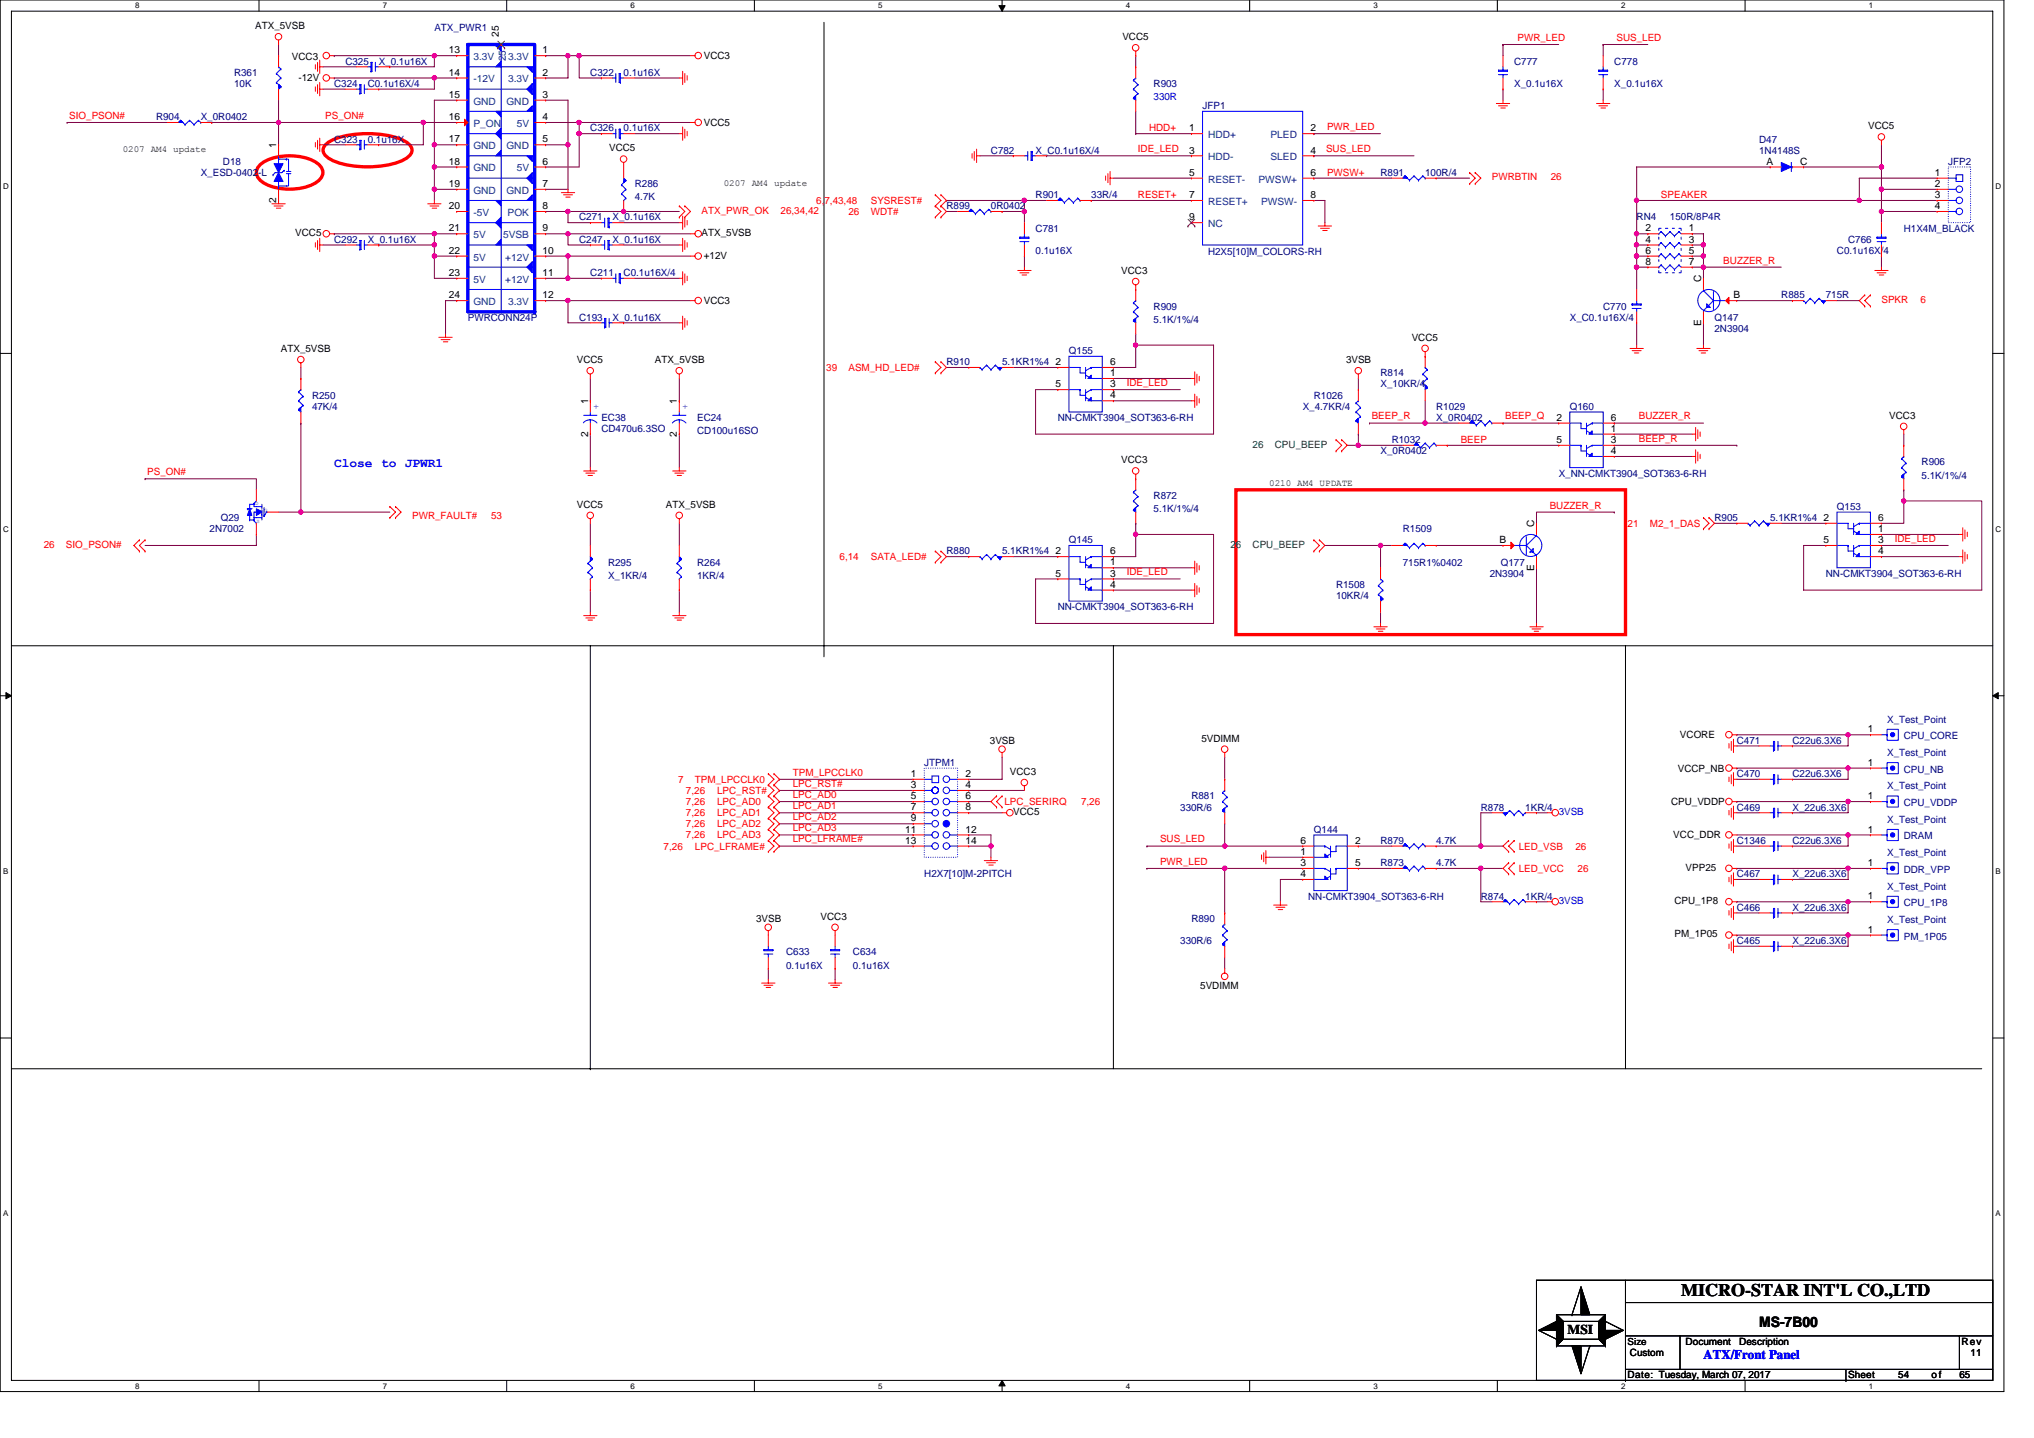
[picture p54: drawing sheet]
<svg xmlns="http://www.w3.org/2000/svg" width="297mm" height="210mm" viewBox="0 0 297 210" stroke-linecap="round" stroke-linejoin="round" font-family="sans-serif">
<defs><g id="words">
<text font-size="2.6" x="245.5" y="189.3">MICRO-STAR INT'L CO.,LTD</text>
<text font-size="2.1" x="256.9" y="193.8">MS-7B00</text>
<text font-size="2" x="228.9" y="194.8">MSI</text>
<g font-size="1.9" fill="#00f">
<text x="48.8" y="68.2">Close to JPWR1</text>
<text x="248.8" y="198.5">ATX/Front Panel</text>
</g>
<g font-size="1.5">
<text x="37.3" y="4.2">ATX_5VSB</text>
<text x="72.9" y="5.4" transform="rotate(-90 72.9 5.4)">25</text>
<text x="163.9" y="5.9">VCC5</text>
<text x="42.6" y="8.8">VCC3</text>
<text x="43.6" y="11.9">-12V</text>
<text x="65.5" y="7.8">13</text>
<text x="65.5" y="11">14</text>
<text x="79.2" y="7.8">1</text>
<text x="79.2" y="11">2</text>
<text x="102.8" y="8.6">VCC3</text>
<text x="65.5" y="14.3">15</text>
<text x="65.5" y="17.5">16</text>
<text x="79.2" y="14.3">3</text>
<text x="79.2" y="17.5">4</text>
<text x="40.3" y="21.6" transform="rotate(-90 40.3 21.6)">1</text>
<text x="65.5" y="20.8">17</text>
<text x="79.2" y="20.8">5</text>
<text x="89" y="22.1">VCC5</text>
<text x="102.8" y="18.4">VCC5</text>
<text x="173.6" y="19.2">1</text>
<text x="173.6" y="22.4">3</text>
<text x="191.4" y="19.2">2</text>
<text x="191.4" y="22.4">4</text>
<text x="272.8" y="18.9">VCC5</text>
<text x="40.3" y="29.6" transform="rotate(-90 40.3 29.6)">2</text>
<text x="65.5" y="24">18</text>
<text x="65.5" y="27.3">19</text>
<text x="79.2" y="24">6</text>
<text x="79.2" y="27.3">7</text>
<text x="173.6" y="28.9">7</text>
<text x="173.6" y="25.7">5</text>
<text x="191.4" y="25.7">6</text>
<text x="191.4" y="28.9">8</text>
<text x="258" y="24">A</text>
<text x="262.9" y="24">C</text>
<text x="282.6" y="25.7">1</text>
<text x="282.6" y="27.3">2</text>
<text x="282.6" y="28.9">3</text>
<text x="43.1" y="34.5">VCC5</text>
<text x="65.5" y="30.5">20</text>
<text x="65.5" y="33.8">21</text>
<text x="79.2" y="33.8">9</text>
<text x="79.2" y="30.5">8</text>
<text x="102.5" y="34.5">ATX_5VSB</text>
<text x="173.6" y="32.2">9</text>
<text x="240.3" y="33.8">2</text>
<text x="240.3" y="35.4">4</text>
<text x="246.7" y="33.8">1</text>
<text x="246.7" y="35.4">3</text>
<text x="282.6" y="30.5">4</text>
<text x="65.5" y="37.1">22</text>
<text x="65.5" y="40.3">23</text>
<text x="79.2" y="37.1">10</text>
<text x="79.2" y="40.3">11</text>
<text x="102.8" y="37.9">+12V</text>
<text x="163.7" y="40">VCC3</text>
<text x="240.3" y="37.1">6</text>
<text x="240.3" y="38.7">8</text>
<text x="246.7" y="37.1">5</text>
<text x="246.7" y="38.7">7</text>
<text x="248.4" y="41.1" transform="rotate(-90 248.4 41.1)">C</text>
<text x="65.5" y="43.6">24</text>
<text x="79.2" y="43.6">12</text>
<text x="102.8" y="44.4">VCC3</text>
<text x="248.4" y="47.7" transform="rotate(-90 248.4 47.7)">E</text>
<text x="253.1" y="43.6">B</text>
<text x="41" y="51.4">ATX_5VSB</text>
<text x="84.2" y="53">VCC5</text>
<text x="95.6" y="53">ATX_5VSB</text>
<text x="154.1" y="53.3">2</text>
<text x="162.1" y="53.3">6</text>
<text x="196.6" y="53">3VSB</text>
<text x="206.2" y="49.8">VCC5</text>
<text x="85.9" y="59" transform="rotate(-90 85.9 59)">1</text>
<text x="98.9" y="59" transform="rotate(-90 98.9 59)">1</text>
<text x="154.1" y="56.6">5</text>
<text x="162.1" y="58.2">4</text>
<text x="162.1" y="54.9">1</text>
<text x="162.1" y="56.6">3</text>
<text x="85.9" y="63.8" transform="rotate(-90 85.9 63.8)">2</text>
<text x="98.9" y="63.8" transform="rotate(-90 98.9 63.8)">2</text>
<text x="227.3" y="64.7">5</text>
<text x="227.3" y="61.4">2</text>
<text x="235.3" y="61.4">6</text>
<text x="235.3" y="63.1">1</text>
<text x="235.3" y="64.7">3</text>
<text x="275.9" y="61.1">VCC3</text>
<text x="163.7" y="67.6">VCC3</text>
<text x="235.3" y="66.3">4</text>
<text x="84.2" y="74.1">VCC5</text>
<text x="97.3" y="74.1">ATX_5VSB</text>
<text x="224" y="76.9" transform="rotate(-90 224 76.9)">C</text>
<text x="266.3" y="76.1">2</text>
<text x="274.3" y="76.1">6</text>
<text x="274.3" y="77.7">1</text>
<text x="154.1" y="80.9">2</text>
<text x="162.1" y="80.9">6</text>
<text x="162.1" y="82.6">1</text>
<text x="219" y="79.3">B</text>
<text x="224" y="83.4" transform="rotate(-90 224 83.4)">E</text>
<text x="266.3" y="79.3">5</text>
<text x="274.3" y="80.9">4</text>
<text x="274.3" y="79.3">3</text>
<text x="154.1" y="84.2">5</text>
<text x="162.1" y="85.8">4</text>
<text x="162.1" y="84.2">3</text>
<text x="245.3" y="107.8">VCORE</text>
<text x="272.8" y="107">1</text>
<text x="133" y="113.5">1</text>
<text x="141" y="113.5">2</text>
<text x="144.6" y="108.6">3VSB</text>
<text x="147.5" y="113.2">VCC3</text>
<text x="175.4" y="108.3">5VDIMM</text>
<text x="245" y="112.7">VCCP_NB</text>
<text x="272.8" y="111.8">1</text>
<text x="133" y="115.1">3</text>
<text x="133" y="118.3">7</text>
<text x="133" y="116.7">5</text>
<text x="133" y="120">9</text>
<text x="141" y="115.1">4</text>
<text x="141" y="116.7">6</text>
<text x="141" y="118.3">8</text>
<text x="148" y="119">VCC5</text>
<text x="244" y="117.5">CPU_VDDP</text>
<text x="272.8" y="116.7">1</text>
<text x="132.2" y="121.6">11</text>
<text x="132.2" y="123.2">13</text>
<text x="141" y="121.6">12</text>
<text x="141" y="123.2">14</text>
<text x="189.9" y="123.2">6</text>
<text x="189.9" y="124.8">1</text>
<text x="197.9" y="123.2">2</text>
<text x="244.4" y="122.4">VCC_DDR</text>
<text x="272.8" y="121.6">1</text>
<text x="189.9" y="128.1">4</text>
<text x="189.9" y="126.5">3</text>
<text x="197.9" y="126.5">5</text>
<text x="246.2" y="127.1">VPP25</text>
<text x="272.8" y="131.3">1</text>
<text x="272.8" y="126.5">1</text>
<text x="110.4" y="134.6">3VSB</text>
<text x="119.8" y="134.3">VCC3</text>
<text x="244.5" y="136.9">PM_1P05</text>
<text x="244.5" y="132">CPU_1P8</text>
<text x="272.8" y="136.2">1</text>
<text x="175.3" y="144.4">5VDIMM</text>
<text x="246.2" y="196.4">Document</text>
<text x="254" y="196.4">Description</text>
<text x="286.5" y="196.4">Rev</text>
<text x="237.7" y="201.3">Date: Tuesday, March 07, 2017</text>
<text x="238" y="198">Custom</text>
<text x="269.9" y="201.3">Sheet</text>
<text x="277.2" y="201.3">54</text>
<text x="282.1" y="201.3">of</text>
<text x="286.1" y="201.3">65</text>
<text x="287.8" y="198">11</text>
</g>
<g font-size="1.5" fill="#000080">
<text x="63.4" y="4.6">ATX_PWR1</text>
<text x="34.2" y="11.1">R361</text>
<text x="50.4" y="9.4">C325</text>
<text x="55.3" y="9.4">X_0.1u16X</text>
<text x="86.2" y="11.1">C322</text>
<text x="91.1" y="11.1">0.1u16X</text>
<text x="221.1" y="9.4">C777</text>
<text x="235.8" y="9.4">C778</text>
<text x="22.8" y="17.6">R904</text>
<text x="29.3" y="17.6">X_0R0402</text>
<text x="34.2" y="12.7">10K</text>
<text x="48.8" y="12.7">C324</text>
<text x="53.7" y="12.7">C0.1u16X/4</text>
<text x="168.5" y="12.7">R903</text>
<text x="175.6" y="15.9">JFP1</text>
<text x="221.1" y="12.7">X_0.1u16X</text>
<text x="235.8" y="12.7">X_0.1u16X</text>
<text x="48.8" y="20.8">C323</text>
<text x="53.7" y="20.8">0.1u16X</text>
<text x="86.2" y="19.2">C326</text>
<text x="91.1" y="19.2">0.1u16X</text>
<text x="144.7" y="22.5">C782</text>
<text x="151.2" y="22.5">X_C0.1u16X/4</text>
<text x="256.9" y="20.8">D47</text>
<text x="256.9" y="22.5">1N4148S</text>
<text x="29.3" y="25.7">X_ESD-0402-L</text>
<text x="32.6" y="24.1">D18</text>
<text x="92.7" y="27.3">R286</text>
<text x="92.7" y="29.3">4.7K</text>
<text x="151.2" y="29">R901</text>
<text x="159.4" y="29">33R/4</text>
<text x="201.6" y="25.7">R891</text>
<text x="208.1" y="25.7">100R/4</text>
<text x="284.5" y="24.1">JFP2</text>
<text x="48.8" y="35.5">C292</text>
<text x="53.7" y="35.5">X_0.1u16X</text>
<text x="84.6" y="32.2">C271</text>
<text x="84.6" y="35.5">C247</text>
<text x="89.4" y="32.2">X_0.1u16X</text>
<text x="89.4" y="35.5">X_0.1u16X</text>
<text x="138.2" y="30.6">R899</text>
<text x="144.7" y="30.6">0R0402</text>
<text x="151.2" y="33.8">C781</text>
<text x="239" y="32.2">RN4</text>
<text x="243.9" y="32.2">150R/8P4R</text>
<text x="269.9" y="35.5">C766</text>
<text x="278" y="33.8">H1X4M_BLACK</text>
<text x="86.2" y="40.3">C211</text>
<text x="91.1" y="40.3">C0.1u16X/4</text>
<text x="151.2" y="37.1">0.1u16X</text>
<text x="176.4" y="37.2">H2X5[10]M_COLORS-RH</text>
<text x="268.3" y="37.1">C0.1u16X/4</text>
<text x="68.3" y="46.8">PWRCONN24P</text>
<text x="84.6" y="46.8">C193</text>
<text x="89.4" y="46.8">X_0.1u16X</text>
<text x="168.5" y="45.2">R909</text>
<text x="168.5" y="47.2">5.1K/1%/4</text>
<text x="229.3" y="46.8">X_C0.1u16X/4</text>
<text x="234.1" y="45.2">C770</text>
<text x="250.4" y="46.8">Q147</text>
<text x="260.1" y="43.6">R885</text>
<text x="266.6" y="43.6">715R</text>
<text x="138.2" y="53.3">R910</text>
<text x="146.3" y="53.3">5.1KR1%4</text>
<text x="156.1" y="51.7">Q155</text>
<text x="250.4" y="48.4">2N3904</text>
<text x="45.6" y="58.2">R250</text>
<text x="45.6" y="59.8">47K/4</text>
<text x="190.2" y="59.8">X_4.7KR/4</text>
<text x="191.9" y="58.2">R1026</text>
<text x="201.6" y="55">R814</text>
<text x="201.6" y="56.6">X_10KR/4</text>
<text x="209.7" y="59.8">R1029</text>
<text x="229.3" y="59.8">Q160</text>
<text x="87.8" y="61.5">EC38</text>
<text x="87.8" y="63.1">CD470u6.3SO</text>
<text x="101.8" y="61.5">EC24</text>
<text x="101.8" y="63.4">CD100u16SO</text>
<text x="154.5" y="61.5">NN-CMKT3904_SOT363-6-RH</text>
<text x="203.2" y="64.7">R1032</text>
<text x="209.7" y="61.5">X_0R0402</text>
<text x="201.6" y="66.3">X_0R0402</text>
<text x="227.6" y="69.6">X_NN-CMKT3904_SOT363-6-RH</text>
<text x="280.6" y="68">R906</text>
<text x="280.6" y="69.9">5.1K/1%/4</text>
<text x="30.6" y="77.7">2N7002</text>
<text x="32.2" y="76.1">Q29</text>
<text x="168.5" y="72.8">R872</text>
<text x="168.5" y="74.8">5.1K/1%/4</text>
<text x="204.9" y="77.7">R1509</text>
<text x="250.4" y="76.1">R905</text>
<text x="258.5" y="76.1">5.1KR1%4</text>
<text x="268.3" y="74.5">Q153</text>
<text x="88.8" y="82.6">R295</text>
<text x="101.8" y="82.6">R264</text>
<text x="138.2" y="81">R880</text>
<text x="146.3" y="81">5.1KR1%4</text>
<text x="156.1" y="79.4">Q145</text>
<text x="204.9" y="82.6">715R1%0402</text>
<text x="219.2" y="82.6">Q177</text>
<text x="88.8" y="84.5">X_1KR/4</text>
<text x="101.8" y="84.5">1KR/4</text>
<text x="154.5" y="89.1">NN-CMKT3904_SOT363-6-RH</text>
<text x="195.1" y="85.9">R1508</text>
<text x="195.1" y="87.5">10KR/4</text>
<text x="217.5" y="84.2">2N3904</text>
<text x="266.6" y="84.2">NN-CMKT3904_SOT363-6-RH</text>
<text x="275.6" y="105.5">X_Test_Point</text>
<text x="278" y="108">CPU_CORE</text>
<text x="135" y="111.9">JTPM1</text>
<text x="253.6" y="108.6">C471</text>
<text x="253.6" y="113.5">C470</text>
<text x="261.8" y="108.6">C22u6.3X6</text>
<text x="261.8" y="113.5">C22u6.3X6</text>
<text x="275.6" y="110.4">X_Test_Point</text>
<text x="278" y="112.8">CPU_NB</text>
<text x="172.4" y="118.4">330R/6</text>
<text x="174" y="116.7">R881</text>
<text x="216.3" y="118.4">R878</text>
<text x="222.8" y="118.4">1KR/4</text>
<text x="253.6" y="118.4">C469</text>
<text x="261.8" y="118.4">X_22u6.3X6</text>
<text x="275.6" y="115.3">X_Test_Point</text>
<text x="278" y="117.7">CPU_VDDP</text>
<text x="191.9" y="121.6">Q144</text>
<text x="201.6" y="123.2">R879</text>
<text x="209.7" y="123.2">4.7K</text>
<text x="253.6" y="123.2">C1346</text>
<text x="261.8" y="123.2">C22u6.3X6</text>
<text x="275.6" y="120.1">X_Test_Point</text>
<text x="275.6" y="125">X_Test_Point</text>
<text x="278" y="122.6">DRAM</text>
<text x="135" y="128.1">H2X7[10]M-2PITCH</text>
<text x="191" y="131.4">NN-CMKT3904_SOT363-6-RH</text>
<text x="201.6" y="126.5">R873</text>
<text x="209.7" y="126.5">4.7K</text>
<text x="216.3" y="131.4">R874</text>
<text x="222.8" y="131.4">1KR/4</text>
<text x="253.6" y="128.1">C467</text>
<text x="261.8" y="128.1">X_22u6.3X6</text>
<text x="275.6" y="129.9">X_Test_Point</text>
<text x="278" y="127.5">DDR_VPP</text>
<text x="172.4" y="137.9">330R/6</text>
<text x="174" y="134.6">R890</text>
<text x="253.6" y="137.9">C465</text>
<text x="253.6" y="133">C466</text>
<text x="261.8" y="137.9">X_22u6.3X6</text>
<text x="261.8" y="133">X_22u6.3X6</text>
<text x="275.6" y="134.8">X_Test_Point</text>
<text x="278" y="132.3">CPU_1P8</text>
<text x="278" y="137.2">PM_1P05</text>
<text x="114.8" y="139.5">C633</text>
<text x="114.8" y="141.4">0.1u16X</text>
<text x="124.6" y="139.5">C634</text>
<text x="124.6" y="141.4">0.1u16X</text>
</g>
<g font-size="1.5" fill="#f00">
<text x="221.6" y="6">PWR_LED</text>
<text x="236.1" y="6">SUS_LED</text>
<text x="10.1" y="17.4">SIO_PSON#</text>
<text x="47.5" y="17.4">PS_ON#</text>
<text x="166.2" y="22.2">IDE_LED</text>
<text x="167.8" y="19.2">HDD+</text>
<text x="193.7" y="22.2">SUS_LED</text>
<text x="193.8" y="19">PWR_LED</text>
<text x="119.2" y="29.8">6,7,43,48</text>
<text x="127.2" y="29.8">SYSREST#</text>
<text x="166.2" y="29">RESET+</text>
<text x="193.8" y="25.7">PWSW+</text>
<text x="217.9" y="26.4">PWRBTIN</text>
<text x="226.5" y="26.4">26</text>
<text x="242.6" y="29">SPEAKER</text>
<text x="102.5" y="31.2">ATX_PWR_OK</text>
<text x="114" y="31.2">26,34,42</text>
<text x="123.9" y="31.4">26</text>
<text x="127.2" y="31.4">WDT#</text>
<text x="251.7" y="38.5">BUZZER_R</text>
<text x="274.8" y="44.2">SPKR</text>
<text x="280.5" y="44.2">6</text>
<text x="120.7" y="54.1">39</text>
<text x="123.9" y="54.1">ASM_HD_LED#</text>
<text x="164.5" y="56.4">IDE_LED</text>
<text x="200.3" y="61.3">BEEP_R</text>
<text x="213.3" y="64.7">BEEP</text>
<text x="219.8" y="61.3">BEEP_Q</text>
<text x="239.3" y="61.3">BUZZER_R</text>
<text x="239.3" y="64.5">BEEP_R</text>
<text x="21.5" y="69.4">PS_ON#</text>
<text x="60.2" y="75.8">PWR_FAULT#</text>
<text x="71.7" y="75.8">53</text>
<text x="226.3" y="74.3">BUZZER_R</text>
<text x="237.7" y="76.9">21</text>
<text x="241" y="76.9">M2_1_DAS</text>
<text x="6.4" y="80">26</text>
<text x="9.6" y="80">SIO_PSON#</text>
<text x="122.6" y="81.8">6,14</text>
<text x="127.2" y="81.8">SATA_LED#</text>
<text x="276.7" y="79.1">IDE_LED</text>
<text x="164.5" y="84">IDE_LED</text>
<text x="115.8" y="113.3">TPM_LPCCLK0</text>
<text x="99" y="114.3">7</text>
<text x="100.2" y="115.9">7,26</text>
<text x="100.2" y="119.2">7,26</text>
<text x="100.2" y="117.5">7,26</text>
<text x="101.5" y="114.3">TPM_LPCCLK0</text>
<text x="104.7" y="115.9">LPC_RST#</text>
<text x="104.7" y="119.2">LPC_AD1</text>
<text x="104.7" y="117.5">LPC_AD0</text>
<text x="115.8" y="114.9">LPC_RST#</text>
<text x="115.8" y="119.8">LPC_AD2</text>
<text x="115.8" y="116.5">LPC_AD0</text>
<text x="115.8" y="118.2">LPC_AD1</text>
<text x="146.7" y="117.5">LPC_SERIRQ</text>
<text x="157.9" y="117.5">7,26</text>
<text x="96.9" y="124.1">7,26</text>
<text x="100.2" y="122.4">7,26</text>
<text x="100.2" y="120.8">7,26</text>
<text x="101.5" y="124.1">LPC_LFRAME#</text>
<text x="104.7" y="122.4">LPC_AD3</text>
<text x="104.7" y="120.8">LPC_AD2</text>
<text x="115.8" y="121.4">LPC_AD3</text>
<text x="115.8" y="123">LPC_LFRAME#</text>
<text x="169.4" y="123">SUS_LED</text>
<text x="221.8" y="124.1">LED_VSB</text>
<text x="230.1" y="124.1">26</text>
<text x="169.4" y="126.3">PWR_LED</text>
<text x="221.8" y="127.3">LED_VCC</text>
<text x="230.4" y="127.3">26</text>
</g>
<g font-size="1.5" fill="#004080">
<text x="69.1" y="8.8">3.3V</text>
<text x="73.9" y="9" transform="rotate(-90 73.9 9)">25</text>
<text x="74.2" y="8.8">3.3V</text>
<text x="69.1" y="12">-12V</text>
<text x="69.1" y="15.3">GND</text>
<text x="74" y="15.3">GND</text>
<text x="74.2" y="12">3.3V</text>
<text x="69.1" y="18.5">P_ON</text>
<text x="69.1" y="21.8">GND</text>
<text x="74" y="21.8">GND</text>
<text x="75.5" y="18.5">5V</text>
<text x="176.4" y="20.2">HDD+</text>
<text x="176.4" y="23.4">HDD-</text>
<text x="185.5" y="20.2">PLED</text>
<text x="185.5" y="23.4">SLED</text>
<text x="69.1" y="25">GND</text>
<text x="69.1" y="28.3">GND</text>
<text x="74" y="28.3">GND</text>
<text x="75.5" y="25">5V</text>
<text x="176.4" y="29.9">RESET+</text>
<text x="176.4" y="26.7">RESET-</text>
<text x="183.8" y="26.7">PWSW+</text>
<text x="184.2" y="29.9">PWSW-</text>
<text x="69.1" y="31.5">-5V</text>
<text x="69.1" y="34.8">5V</text>
<text x="73.5" y="34.8">5VSB</text>
<text x="74.1" y="31.5">POK</text>
<text x="176.4" y="33.2">NC</text>
<text x="69.1" y="38.1">5V</text>
<text x="69.1" y="41.3">5V</text>
<text x="73.8" y="38.1">+12V</text>
<text x="73.8" y="41.3">+12V</text>
<text x="69.1" y="44.6">GND</text>
<text x="74.2" y="44.6">3.3V</text>
</g>
<g font-size="1.5" fill="#00f">
<text x="168.5" y="14.6">330R</text>
<text x="227.6" y="119">3VSB</text>
<text x="227.6" y="132">3VSB</text>
</g>
<g font-size="1.5" fill="#008000">
<text x="182.9" y="65.4">26</text>
<text x="186.2" y="65.4">CPU_BEEP</text>
<text x="179.7" y="80">26</text>
<text x="182.9" y="80">CPU_BEEP</text>
</g>
<g font-size="1.4">
<text x="17.9" y="22.2">0207 AM4 update</text>
<text x="105.7" y="27.1">0207 AM4 update</text>
<text x="185.4" y="71">0210 AM4 UPDATE</text>
<text x="237.7" y="196.3">Size</text>
</g>
<g font-size="1.4" fill="#00f">
<text x="86.7" y="59" transform="rotate(90 86.7 59)">+</text>
<text x="99.7" y="59" transform="rotate(90 99.7 59)">+</text>
</g>
<g font-size="1.2">
<text x="19.7" y="1.2">8</text>
<text x="55.9" y="1.2">7</text>
<text x="92.1" y="1.2">6</text>
<text x="128.2" y="1.2">5</text>
<text x="164.4" y="1.2">4</text>
<text x="200.6" y="1.2">3</text>
<text x="236.7" y="1.2">2</text>
<text x="272.9" y="1.2">1</text>
<text x=".5" y="27.6">D</text>
<text x="291.4" y="27.6">D</text>
<text x=".5" y="77.6">C</text>
<text x="291.4" y="77.6">C</text>
<text x=".5" y="127.6">B</text>
<text x="291.4" y="127.6">B</text>
<text x=".5" y="177.6">A</text>
<text x="291.4" y="177.6">A</text>
<text x="19.7" y="202.8">8</text>
<text x="55.9" y="202.8">7</text>
<text x="92.1" y="202.8">6</text>
<text x="128.2" y="202.8">5</text>
<text x="164.4" y="202.8">4</text>
<text x="200.6" y="202.8">3</text>
<text x="236.7" y="202.8">2</text>
<text x="272.9" y="202.8">1</text>
</g>
<g font-size=".8" fill="#00f">
<text x="37.3" y="73.8">D</text>
<text x="37.4" y="76.4">S</text>
<text x="38.6" y="74.8">G</text>
</g>
</g></defs>
<path d="M0 0h292.6v203.2h-292.6zM1.7 1.6h289.3v200h-289.3z" fill="none" stroke="#000" stroke-width=".15"/>
<g fill="#fff">
<path d="M19.7 .2h.7v1.3h-.7z"/>
<path d="M19.7 201.8h.7v1.3h-.7z"/>
</g>
<path d="M37.8 0v1.6M37.8 201.6v1.6" fill="none" stroke="#000" stroke-width=".15"/>
<g fill="#fff">
<path d="M55.9 .2h.6v1.3h-.6z"/>
<path d="M55.9 201.8h.6v1.3h-.6z"/>
</g>
<path d="M74 0v1.6M74 201.6v1.6" fill="none" stroke="#000" stroke-width=".15"/>
<g fill="#fff">
<path d="M92.1 .2h.6v1.3h-.6z"/>
<path d="M92.1 201.8h.6v1.3h-.6z"/>
</g>
<path d="M110.2 0v1.6M110.2 201.6v1.6" fill="none" stroke="#000" stroke-width=".15"/>
<g fill="#fff">
<path d="M128.2 .2h.7v1.3h-.7z"/>
<path d="M128.2 201.8h.7v1.3h-.7z"/>
</g>
<path d="M146.3 0v1.6M146.3 201.6v1.6" fill="none" stroke="#000" stroke-width=".15"/>
<path d="M145.9 .8h.9l-.5 .8zM146.3 201.6l.5 .8h-.9z" fill="#000" stroke="#000" stroke-width=".15"/>
<g fill="#fff">
<path d="M164.4 .2h.7v1.3h-.7z"/>
<path d="M164.4 201.8h.7v1.3h-.7z"/>
</g>
<path d="M182.5 0v1.6M182.5 201.6v1.6" fill="none" stroke="#000" stroke-width=".15"/>
<g fill="#fff">
<path d="M200.6 .2h.6v1.3h-.6z"/>
<path d="M200.6 201.8h.6v1.3h-.6z"/>
</g>
<path d="M218.7 0v1.6M218.7 201.6v1.6" fill="none" stroke="#000" stroke-width=".15"/>
<g fill="#fff">
<path d="M236.7 .2h.7v1.3h-.7z"/>
<path d="M236.7 201.8h.7v1.3h-.7z"/>
</g>
<path d="M254.8 0v1.6M254.8 201.6v1.6" fill="none" stroke="#000" stroke-width=".15"/>
<g fill="#fff">
<path d="M272.9 .2h.7v1.3h-.7z"/>
<path d="M272.9 201.8h.7v1.3h-.7z"/>
<path d="M.5 26.6h.8v1.3h-.8z"/>
<path d="M291.4 26.6h.9v1.3h-.9z"/>
<path d="M.5 76.6h.8v1.3h-.8z"/>
<path d="M291.4 76.6h.9v1.3h-.9z"/>
</g>
<path d="M0 51.6h1.7M291 51.6h1.6" fill="none" stroke="#000" stroke-width=".15"/>
<g fill="#fff">
<path d="M.5 126.6h.7v1.3h-.7z"/>
<path d="M291.4 126.6h.8v1.3h-.8z"/>
</g>
<path d="M0 101.6h1.7M291 101.6h1.6" fill="none" stroke="#000" stroke-width=".15"/>
<path d="M.9 101.1l.8 .5-.8 .4zM291 101.6l.8-.5v.9z" fill="#000" stroke="#000" stroke-width=".15"/>
<g fill="#fff">
<path d="M.5 176.6h.7v1.2h-.7z"/>
<path d="M291.4 176.6h.8v1.2h-.8z"/>
</g>
<g fill="none" stroke="#000" stroke-width=".15">
<path d="M120.3 3.3v92.6M1.7 94.3h289.3M86.2 94.3v61.8M162.6 94.3v61.8M237.4 94.3v61.8M0 151.6h1.7M1.7 156.1h287.7M86.2 156.1h.1M291 151.6h1.6M224.4 186.9h66.6v14.7h-66.6zM224.7 194.3l2.6 1.3M227.3 192h7.2v4.5h-7.2z"/>
<path d="M227.3 195.6h.1M227.3 196.5h.1M227.3 192l1 1M228.3 195.6l-1 .9M228.3 193h.1M228.3 193h5.2v2.6h-5.2zM229.6 192h.1M230.9 187.9l-1.3 4.1M232.2 196.5h.1M232.2 196.5l-1.3 4.1M233.5 195.6l1 .9M234.5 192h.1"/>
<path d="M234.5 193h.1M234.5 192l-1 1M234.5 193l2.6 1.3M234.5 196.5h.1M237.4 190.2h53.6M237.4 195.1h53.6M237.4 186.9v14.7M237.4 200h53.6M245.3 195.1v4.9M269.6 200v1.6M286.1 195.1v4.9M237.4 201.6h.1"/>
<path d="M269.6 201.6h.1"/>
</g>
<path d="M37.8 24.2a6.1 6.1 0 0 1 4.5-1.4 6.1 6.1 0 0 1 4.5 1.4 1.46 1.46 0 0 1-.5 2.3 8.1 8.1 0 0 1-8 0 1.51 1.51 0 0 1-.5-2.3zM47.6 21.1a8.4 8.4 0 0 1 4.9-1.5 12.9 12.9 0 0 1 6.8 1.1 1.28 1.28 0 0 1 .9 1.2 1.28 1.28 0 0 1-.9 1.3 13.4 13.4 0 0 1-8.9 .8 4.9 4.9 0 0 1-3.1-1.6l-.1-.5 .1-.4zM180.5 71.5h56.9v21.2h-56.9z" fill="none" stroke="#f00" stroke-width=".49"/>
<g fill="none" stroke="#800040" stroke-width=".15">
<path d="M9.8 17.9h.1M9.8 17.9h14.6M30.9 17.9h.1M30.9 17.9h30.9M40.7 6.5v1.6M40.7 17.9v3.2M40.7 14.6v3.3M40.7 17.9h.1M47.2 9.8h4.9M47.2 13h3.2M48.8 8.1h.1M48.8 8.1h14.6"/>
<path d="M48.8 11.4h.1M48.8 11.4h14.6M61.8 17.9h4.9M61.8 17.9v3.2h-6.5M63.4 11.4v1.6h-8.1M63.4 8.1v1.7h-6.5M63.4 8.1h3.3M63.4 11.4h3.3M66.7 14.6h-3.3v6.5M79.7 14.6h3.2v6.5M79.7 8.1h.1M79.7 8.1h3.2"/>
<path d="M79.7 17.9h4.9M82.9 8.1v3.3h-3.2M82.9 8.1h1.7M84.6 8.1v3.3h3.2M84.6 17.9h.1M84.6 17.9v1.6M84.6 17.9h16.2M84.6 8.1h.1M84.6 8.1h16.2M84.6 19.5v4.9h-4.9M84.6 19.5h.1M84.6 19.5h3.2"/>
<path d="M92.7 11.4h6.5M92.7 19.5h6.5M165.9 16.3v3.2M165.9 8.1v1.7M165.9 19.5h.1M165.9 19.5h8.1M191.9 19.5h.1M191.9 19.5h9.7M219.5 6.5v1.6M219.5 13v1.6M219.5 6.5h.1M219.5 6.5h8.1"/>
<path d="M234.1 6.5v1.6M234.1 13v1.6M234.1 6.5h.1M234.1 6.5h6.5M47.2 21.1h3.2M47.2 35.8h3.2M48.8 34.1h.1M48.8 34.1h14.6M55.3 35.8h.1M55.3 35.8h8.1M63.4 24.4h.1M63.4 37.4h3.3"/>
<path d="M63.4 34.1h3.3M63.4 34.1v1.7M63.4 21.1h.1M63.4 21.1v6.5M63.4 35.8v1.6M63.4 37.4v3.2h3.3M63.4 24.4h3.3M63.4 37.4h.1M63.4 27.6h3.3M63.4 27.6v1.7M63.4 21.1h3.3M79.7 37.4h3.2"/>
<path d="M79.7 34.1h3.2M79.7 21.1h3.2M79.7 30.9h.1M79.7 30.9h3.2M82.9 30.9h8.2M82.9 30.9v1.6h3.3M82.9 37.4h.1M82.9 37.4h17.9M82.9 21.1h.1M82.9 21.1v6.5h-3.2M82.9 37.4v3.2M82.9 34.1v1.7h3.3"/>
<path d="M82.9 34.1h.1M82.9 34.1h17.9M91.1 32.5h8.1M91.1 30.9h.1M91.1 30.9h8.1M91.1 35.8h8.1M138.2 30.9h1.6M138.2 29.3h.1M138.2 29.3h11.4M143.1 22.8h4.9M146.3 30.9h.1M146.3 30.9h3.3"/>
<path d="M149.6 29.3h3.2M149.6 37.4v1.6M149.6 30.9v1.6M149.6 29.3v1.6M152.8 22.8h.1M152.8 22.8h21.2M159.4 29.3h.1M159.4 29.3h14.6M162.6 26h11.4M191.9 26h.1M191.9 26h11.3M191.9 29.3h1.6v3.2"/>
<path d="M191.9 22.8h.1M191.9 22.8h14.6M209.7 26h4.9M239 39h.1M239 39v3.3M239 39h1.6M239 35.8h.1M239 35.8h1.6M239 37.4v1.6M239 34.1v1.7M239 35.8v1.6M239 34.1h.1"/>
<path d="M239 29.3v4.8M239 29.3h.1M239 34.1h1.6M239 29.3h32.5M239 37.4h.1M239 37.4h1.6M247.1 34.1h1.7M247.1 39h1.7M247.1 37.4h1.7M247.1 35.8h1.7M248.8 39h.1M248.8 39h11.3"/>
<path d="M248.8 35.8v1.6M248.8 34.1h.1M248.8 37.4v3.2M248.8 37.4h.1M248.8 34.1v1.7M258.5 24.4h-19.5v4.9M263.4 24.4h11.4M271.5 29.3h11.4M274.8 27.6h8.1M274.8 30.9h.1M274.8 30.9h8.1M274.8 30.9v1.6"/>
<path d="M274.8 37.4v1.6M274.8 21.1v3.3M274.8 24.4h.1M274.8 27.6v3.3M274.8 24.4v3.2M282.9 26h-11.4v3.3M43.9 53.7v1.6M66.7 43.9h-1.6v4.9M79.7 40.6h3.2M79.7 43.9h3.2M82.9 43.9h.1M82.9 43.9h17.9"/>
<path d="M82.9 40.6h4.9M82.9 43.9v3.2h3.3M86.2 55.3v3.2M91.1 47.1h8.1M92.7 40.6h6.5M99.2 55.3v3.2M138.2 53.7h3.3M148 53.7h6.5M162.6 56.9h.1M162.6 56.9h9.8M162.6 58.5h11.4M162.6 55.3h11.4"/>
<path d="M165.9 50.4h11.3v13h-26v-6.5h3.3M165.9 48.8v1.6M165.9 50.4h.1M165.9 50.4v3.3h-3.3M198.4 55.3v1.6M208.1 58.5v3.3M239 47.1v3.3M248.8 47.1v3.3M253.6 43.9h8.2M268.3 43.9h3.2M21.2 69.9h16.2v1.6M21.2 69.9h.1"/>
<path d="M37.4 78v1.7h-16.2M40.7 74.8h3.2M43.9 61.8h.1M43.9 74.8h13M43.9 61.8v13M86.2 76.4v3.3M86.2 63.4v4.9M99.2 63.4v4.9M99.2 76.4v3.3M165.9 78h11.3v13h-26v-6.5h3.3M165.9 78v3.3h-3.3M165.9 76.4h.1"/>
<path d="M165.9 76.4v1.6M193.5 79.7h8.1M196.7 65h1.7M198.4 63.4v1.6h6.5M198.4 63.4h.1M200 61.8h.1M200 61.8h8.1M201.6 79.7v3.2M201.6 79.7h.1M201.6 79.7h1.6M208.1 61.8h4.9M209.7 79.7h9.8"/>
<path d="M211.4 65h.1M211.4 65h16.2M219.5 61.8h.1M219.5 61.8h8.1M235.8 61.8h.1M235.8 61.8h13M235.8 65h17.8M235.8 74.8h-11.4v1.6M235.8 74.8h.1M235.8 66.7h11.3M235.8 63.4h11.3M250.4 76.4h3.2"/>
<path d="M253.6 65h.1M260.1 76.4h6.5M274.8 78h11.3M274.8 79.7h.1M274.8 79.7h9.7M278 73.2h11.4v13h-26v-6.5h3.2M278 63.4v1.6M278 73.2v3.2h-3.2M278 71.5h.1M278 71.5v1.7M86.2 86.2v3.2M99.2 86.2v3.2"/>
<path d="M138.2 81.3h3.3M148 81.3h6.5M162.6 84.5h.1M162.6 84.5h9.8M162.6 86.2h11.4M162.6 82.9h11.4M201.6 89.4v1.6M224.4 82.9v8.1M274.8 81.3h11.3M113.8 115.4h.1M113.8 115.4h19.5M113.8 113.8h.1"/>
<path d="M113.8 117.1h.1M113.8 118.7h.1M113.8 117.1h19.5M113.8 113.8h19.5M113.8 118.7h19.5M141.5 118.7h4.8M141.5 115.4h8.1M141.5 117.1h3.2M146.3 110.6v3.2h-4.8M178.9 110.6v3.2M217.9 118.7h-1.6v4.8M224.4 118.7h1.6"/>
<path d="M253.6 112.2h19.6M253.6 112.2h.1M253.6 118.7h3.3M253.6 113.8h3.3M253.6 108.9h3.3M253.6 117.1h.1M253.6 107.3h.1M253.6 117.1h16.3M253.6 107.3h16.3M269.9 107.3v1.6h-8.1M269.9 117.1h3.3M269.9 117.1v1.6h-8.1"/>
<path d="M269.9 112.2v1.6h-8.1M269.9 107.3h3.3M113.8 120.3h.1M113.8 121.9h.1M113.8 123.5h.1M113.8 123.5h19.5M113.8 121.9h19.5M113.8 120.3h19.5M141.5 121.9h3.2v1.6M141.5 123.5h3.2M144.7 123.5h.1M144.7 123.5v1.7"/>
<path d="M167.5 123.5h.1M167.5 126.8h.1M167.5 123.5h22.7M167.5 126.8h11.4M178.9 139.8v1.6M178.9 120.3v3.2M178.9 123.5h.1M178.9 126.8h.1M178.9 126.8h11.3M178.9 126.8v6.5M185.4 125.2h4.8M190.2 128.4h-3.2v3.3"/>
<path d="M198.4 126.8h4.8M198.4 123.5h4.8M209.7 123.5h6.6M209.7 126.8h6.6M216.3 123.5h.1M216.3 123.5h3.2M216.3 126.8v4.9h1.6M216.3 126.8h3.2M216.3 126.8h.1M224.4 131.7h1.6M253.6 123.5h3.3M253.6 133.3h3.3"/>
<path d="M253.6 131.7h.1M253.6 131.7h16.3M253.6 138.2h3.3M253.6 136.5h.1M253.6 136.5h16.3M253.6 121.9h16.3M253.6 128.4h3.3M253.6 126.8h16.3v1.6h-8.1M253.6 126.8h.1M269.9 131.7v1.6h-8.1M269.9 136.5h3.3M269.9 131.7h3.3"/>
<path d="M269.9 136.5v1.7h-8.1M269.9 121.9h.1M269.9 126.8h3.3M273.2 121.9h-3.3v1.6h-8.1M112.2 141.4v1.7M122 141.4v1.7"/>
</g>
<g fill="#f0f" stroke="#f0f" stroke-width=".15">
<circle cx="269.9" cy="136.5" r=".32"/>
<circle cx="269.9" cy="131.7" r=".31"/>
<circle cx="269.9" cy="126.8" r=".32"/>
<circle cx="274.8" cy="27.6" r=".32"/>
<circle cx="274.8" cy="24.4" r=".32"/>
<circle cx="178.9" cy="123.5" r=".31"/>
<circle cx="178.9" cy="126.8" r=".32"/>
<circle cx="216.2" cy="126.8" r=".32"/>
<circle cx="216.2" cy="123.5" r=".31"/>
<circle cx="239" cy="39" r=".32"/>
<circle cx="239" cy="34.1" r=".31"/>
<circle cx="248.7" cy="35.7" r=".32"/>
<circle cx="239" cy="37.4" r=".32"/>
<circle cx="239" cy="35.7" r=".32"/>
<circle cx="40.7" cy="17.9" r=".31"/>
<circle cx="248.7" cy="37.4" r=".32"/>
<circle cx="274.8" cy="30.9" r=".32"/>
<circle cx="61.8" cy="17.9" r=".31"/>
<circle cx="271.5" cy="29.2" r=".32"/>
<circle cx="239" cy="29.2" r=".32"/>
<circle cx="91.1" cy="30.9" r=".32"/>
<circle cx="63.4" cy="27.6" r=".32"/>
<circle cx="63.4" cy="24.4" r=".32"/>
<circle cx="63.4" cy="34.1" r=".31"/>
<circle cx="63.4" cy="35.7" r=".32"/>
<circle cx="63.4" cy="21.1" r=".32"/>
<circle cx="63.4" cy="37.4" r=".32"/>
<circle cx="82.9" cy="37.4" r=".32"/>
<circle cx="82.9" cy="40.6" r=".32"/>
<circle cx="82.9" cy="21.1" r=".32"/>
<circle cx="84.6" cy="17.9" r=".31"/>
<circle cx="84.6" cy="19.5" r=".32"/>
<circle cx="82.9" cy="34.1" r=".31"/>
<circle cx="82.9" cy="43.9" r=".32"/>
<circle cx="84.6" cy="8.1" r=".32"/>
<circle cx="82.9" cy="8.1" r=".32"/>
<circle cx="63.4" cy="8.1" r=".32"/>
<circle cx="82.9" cy="30.9" r=".32"/>
<circle cx="63.4" cy="11.4" r=".32"/>
<circle cx="269.9" cy="121.9" r=".32"/>
<circle cx="269.9" cy="117" r=".32"/>
<circle cx="269.9" cy="107.3" r=".31"/>
<circle cx="269.9" cy="112.2" r=".32"/>
<circle cx="144.7" cy="123.5" r=".31"/>
<circle cx="149.6" cy="29.2" r=".32"/>
<circle cx="149.6" cy="30.9" r=".32"/>
<circle cx="165.8" cy="78" r=".32"/>
<circle cx="248.7" cy="39" r=".32"/>
<circle cx="43.9" cy="74.8" r=".31"/>
<circle cx="278" cy="73.1" r=".32"/>
<circle cx="208.1" cy="61.8" r=".32"/>
<circle cx="198.3" cy="65" r=".32"/>
<circle cx="165.8" cy="50.4" r=".31"/>
<circle cx="201.6" cy="79.6" r=".32"/>
</g>
<g fill="none" stroke="#f00" stroke-width=".15">
<path d="M24.4 17.9h1.7M29.3 17.9h1.6M30.9 17.9h.1M40.7 5.9v.6M40.7 13v1.6M40.7 8.1h.1M40.7 8.1v1.7M46.1 12.7v.6M46.1 9.4v.7M46.4 12.4v1.3M46.4 9.1v1.3M46.7 13h.5"/>
<path d="M46.7 12v2M46.7 9.8h.5M46.7 8.8v1.9M48.2 8.1h.6M48.2 11.4h.6M50.4 13h1.7M52.1 9.8h1.6M53.7 13h1.6M55.3 9.8h1.6M55.3 13h.1M56.9 9.8h.1M66.7 8.1h.1"/>
<path d="M66.7 11.4h.1M66.7 14.6h.1M66.7 17.9h.1M66.7 8.1h1.6M66.7 11.4h1.6M66.7 14.6h1.6M66.7 17.9h1.6M73.2 6.5h.1M78.1 8.1h1.6M78.1 11.4h1.6M78.1 14.6h1.6M78.1 17.9h1.6"/>
<path d="M79.7 8.1h.1M79.7 11.4h.1M79.7 14.6h.1M79.7 17.9h.1M87.8 19.5h.1M87.8 11.4h.1M87.8 11.4h1.6M87.8 19.5h1.6M91.1 19.5h1.6M91.1 11.4h1.6M99.2 19.5h.5M99.2 11.4h.5"/>
<path d="M99.7 10.4v2M99.7 18.5v2M100 18.9v1.3M100 10.7v1.3M100.3 11v.7M100.3 19.2v.6M100.8 8.1h.7M100.8 17.9h.7M165.9 14.6v1.7M165.9 9.8h.1M165.9 9.8v1.6M165.9 8.1h.1"/>
<path d="M165.9 7.5v.6M174 19.5h.1M174 19.5h1.6M190.2 19.5h1.7M191.9 19.5h.1M218.5 15.1h2M218.8 15.5h1.4M219.2 15.8h.6M219.5 14.6v.5M219.5 8.1v1.7M219.5 13h.1M219.5 11.4v1.6"/>
<path d="M233.1 15.1h2M233.5 15.5h1.3M233.8 15.8h.7M234.1 14.6v.5M234.1 8.1v1.7M234.1 13h.1M234.1 11.4v1.6M39.7 29.8h2M40 30.1h1.3M40.4 30.4h.6M40.7 21.1h.1M40.7 29.3h.1"/>
<path d="M40.7 21.1v1.7M40.7 27.6v1.7M40.7 29.3v.5M46.1 35.4v.7M46.1 20.8v.7M46.4 35.1v1.3M46.4 20.5v1.3M46.7 35.8h.5M46.7 34.8v1.9M46.7 21.1h.5M46.7 20.2v1.9M48.2 34.1h.6"/>
<path d="M50.4 35.8h1.7M50.4 21.1h1.7M53.7 35.8h1.6M53.7 21.1h1.6M55.3 35.8h.1M55.3 21.1h.1M62.5 29.8h1.9M62.8 30.1h1.3M63.1 30.4h.7M63.4 29.3v.5M66.7 21.1h.1M66.7 24.4h.1"/>
<path d="M66.7 27.6h.1M66.7 30.9h.1M66.7 34.1h.1M66.7 37.4h.1M66.7 27.6h1.6M66.7 30.9h1.6M66.7 21.1h1.6M66.7 24.4h1.6M66.7 34.1h1.6M66.7 37.4h1.6M78.1 27.6h1.6M78.1 30.9h1.6"/>
<path d="M78.1 21.1h1.6M78.1 24.4h1.6M78.1 34.1h1.6M78.1 37.4h1.6M79.7 21.1h.1M79.7 24.4h.1M79.7 27.6h.1M79.7 30.9h.1M79.7 34.1h.1M79.7 37.4h.1M82 28.1h1.9M82.3 28.4h1.3"/>
<path d="M82.6 28.8h.7M82.9 27.6v.5M86.2 32.5h.1M86.2 35.8h.1M86.2 35.8h1.6M86.2 32.5h1.6M89.4 32.5h1.7M89.4 35.8h1.7M91.1 30.9h.1M91.1 29.3v1.6M91.1 23.7v2.3M99.2 31.7h.1"/>
<path d="M99.2 30.1h.1M99.2 30.1l.8 .8-.8 .8M99.2 35.8h.5M99.2 32.5h.5M99.7 39.7v1.9M99.7 34.8v1.9M99.7 31.5v2M100 31.7h.1M100 30.1h.1M100 30.1l.8 .8-.8 .8M100 40v1.3M100 35.1v1.3"/>
<path d="M100 31.9v1.3M100.3 35.4v.7M100.3 32.2v.7M100.8 37.4h.7M100.8 34.1h.7M136.6 30.1h.1M136.6 28.4h.1M136.6 31.7h.1M136.6 28.4l.8 .9-.8 .8M136.6 30.1l.8 .8-.8 .8M137.4 28.4h.1M137.4 30.1h.1"/>
<path d="M137.4 31.7h.1M137.4 28.4l.8 .9-.8 .8M137.4 30.1l.8 .8-.8 .8M139.8 30.9h1.7M142 22.4v.7M142.3 22.1v1.3M142.6 22.8h.5M142.6 21.8v1.9M144.7 30.9h1.6M146.3 30.9h.1M148 22.8h.1M148 22.8h1.6"/>
<path d="M148.6 39.5h2M148.9 39.8h1.4M149.6 39v.5M149.6 32.5v1.6M149.6 37.4h.1M149.6 35.8v1.6M151.2 22.8h1.6M152.8 29.3h1.7M157.7 29.3h1.7M159.4 29.3h.1M161.5 25.7v.6M161.8 25.4v1.3"/>
<path d="M162.1 26h.5M162.1 25v2M174 22.8h.1M174 29.3h.1M174 26h.1M174 32.5h.1M174 26h1.6M174 29.3h1.6M174 22.8h1.6M174 32.5h1.6M190.2 26h1.7M190.2 29.3h1.7"/>
<path d="M190.2 22.8h1.7M191.9 22.8h.1M191.9 26h.1M191.9 29.3h.1M192.5 33h2M192.8 33.3h1.3M193.2 33.7h.6M193.5 32.5v.5M203.2 26h1.7M208.1 26h1.6M209.7 26h.1M214.6 26.8h.1"/>
<path d="M214.6 25.2h.1M214.6 25.2l.8 .8-.8 .8M215.4 26.8h.1M215.4 25.2h.1M215.4 25.2l.9 .8-.9 .8M240.6 34.1h.1M240.6 35.8h.1M240.6 37.4h.1M240.6 39h.1M240.6 35.8h1.6M240.6 34.1h1.6M240.6 37.4h1.6"/>
<path d="M240.6 39h1.6M245.5 35.8h1.6M245.5 34.1h1.6M245.5 37.4h1.6M245.5 39h1.6M247.1 34.1h.1M247.1 35.8h.1M247.1 37.4h.1M247.1 39h.1M258.5 24.4h.1M258.5 24.4h1.6M261.8 24.4h1.6"/>
<path d="M263.4 24.4h.1M273.8 39.5h1.9M274.1 39.8h1.3M274.8 20.5v.6M274.8 39v.5M274.8 32.5v1.6M274.8 37.4h.1M274.8 35.8v1.6M282.9 26h.1M282.9 27.6h.1M282.9 29.3h.1M282.9 30.9h.1"/>
<path d="M282.9 26h1.6M282.9 27.6h1.6M282.9 29.3h1.6M282.9 30.9h1.6M43.9 53v.7M43.9 55.3h.1M43.9 55.3v1.6M64.1 49.3h1.9M64.4 49.6h1.3M64.7 49.9h.7M65.1 48.8v.5M66.7 40.6h.1"/>
<path d="M66.7 43.9h.1M66.7 43.9h1.6M66.7 40.6h1.6M78.1 43.9h1.6M78.1 40.6h1.6M79.7 40.6h.1M79.7 43.9h.1M86.2 47.1h1.6M86.2 54.6v.7M86.2 58.5h.1M86.2 58.5v1.7M87.8 40.6h.1"/>
<path d="M87.8 40.6h1.6M89.4 47.1h1.7M91.1 40.6h1.6M91.1 47.1h.1M99.2 40.6h.5M99.2 47.1h.5M99.2 54.6v.7M99.2 58.5h.1M99.2 58.5v1.7M99.7 46.2v1.9M100 46.5v1.3M100.3 40.3v.7"/>
<path d="M100.3 46.8v.7M100.8 43.9h.7M136.6 54.5h.1M136.6 52.8h.1M136.6 52.8l.8 .9-.8 .8M137.4 52.8h.1M137.4 54.5h.1M137.4 52.8l.8 .9-.8 .8M141.5 53.7h.1M141.5 53.7h1.6M146.3 53.7h1.7M149.3 40.2h.6"/>
<path d="M154.5 56.9h.1M154.5 53.7h.1M154.5 53.7h1.6M154.5 56.9h1.6M161 58.5h1.6M161 53.7h1.6M161 56.9h1.6M161 55.3h1.6M162.6 58.5h.1M162.6 53.7h.1M162.6 55.3h.1M162.6 56.9h.1"/>
<path d="M165.9 47.1v1.7M165.9 42.3h.1M165.9 42.3v1.6M165.9 41.6v.7M174 58.5h.5M174 55.3h.5M174.5 57.6v1.9M174.5 54.3v1.9M174.8 57.9v1.3M174.8 54.6v1.3M175.1 58.2v.6M175.1 54.9v.7"/>
<path d="M198.4 56.9h.1M198.4 56.9v1.6M198.4 54.6v.7M208.1 51.4v.6M208.1 56.9v1.6M208.1 52h.1M208.1 52v1.7M238 50.9h2M238.4 51.2h1.3M238.7 51.5h.6M239 50.4v.5M239 42.3v1.6"/>
<path d="M239 47.1h.1M239 45.5v1.6M247.8 50.9h1.9M248.1 51.2h1.3M248.4 51.5h.7M248.8 50.4v.5M248.8 40.6h.1M248.8 47.1h.1M248.8 40.6v1.7M248.8 45.5v1.6M252 43.9h1.6M253.6 43.9h.1"/>
<path d="M261.8 43.9h.1M261.8 43.9h1.6M266.6 43.9h1.7M272.3 44.7h.1M272.3 43.1h.1M272.3 43.1l-.8 .8 .8 .8M273.2 43.1h.1M273.2 44.7h.1M273.2 43.1l-.9 .8 .9 .8M274.4 40.2h.7M20.4 78.8h.1M20.4 78.8l-.8 .9 .8 .8"/>
<path d="M21.2 78.8h.1M21.2 78.8l-.8 .9 .8 .8M37.4 71.5v1.7M37.4 78h.1M37.4 76.4v1.6M39 74.8h1.7M43.9 60.2v1.6M56.9 75.6h.1M56.9 74h.1M56.9 74l.9 .8-.9 .8M57.8 75.6h.1M57.8 74h.1"/>
<path d="M57.8 74l.8 .8-.8 .8M85.2 68.8h2M85.6 69.1h1.2M85.9 69.4h.6M86.2 75.8v.6M86.2 68.3v.5M86.2 79.7v1.6M86.2 63.4h.1M86.2 61.8v1.6M98.2 68.8h2M98.5 69.1h1.4M98.9 69.4h.6"/>
<path d="M99.2 75.8v.6M99.2 68.3v.5M99.2 79.7v1.6M99.2 63.4h.1M99.2 61.8v1.6M165.9 74.8v1.6M165.9 69.9h.1M165.9 69.9v1.6M165.9 69.3v.6M191.9 78.8h.1M191.9 78.8l.8 .9-.8 .8M192.7 78.8h.1"/>
<path d="M192.7 78.8l.8 .9-.8 .8M195.1 64.2h.1M195.1 65.8h.1M195.1 64.2l.8 .8-.8 .8M195.9 65.8h.1M195.9 64.2h.1M195.9 64.2l.8 .8-.8 .8M198.4 61.8v1.6M203.2 79.7h1.7M204.9 65h1.6M208.1 79.7h1.6M209.7 79.7h.1"/>
<path d="M209.7 65h1.7M211.4 65h.1M213 61.8h1.6M217.9 61.8h1.6M219.5 61.8h.1M219.5 79.7h.1M219.5 79.7h1.6M224.4 76.4h.1M224.4 76.4v1.6M227.6 65h.1M227.6 61.8h.1M227.6 61.8h1.7"/>
<path d="M227.6 65h1.7M234.1 61.8h1.7M234.1 65h1.7M234.1 66.7h1.7M234.1 63.4h1.7M235.8 66.7h.1M235.8 61.8h.1M235.8 63.4h.1M235.8 65h.1M247.1 66.7h.5M247.1 63.4h.5M247.6 65.7v1.9"/>
<path d="M247.6 62.4v2M247.9 66v1.3M247.9 62.8v1.3M248.3 66.3v.7M248.3 63.1v.6M248.8 77.2h.1M248.8 75.6h.1M248.8 75.6l.8 .8-.8 .8M249.6 75.6h.1M249.6 77.2h.1M249.6 75.6l.8 .8-.8 .8M253.6 76.4h.1"/>
<path d="M253.6 76.4h1.7M258.5 76.4h1.6M266.6 79.7h.1M266.6 76.4h.1M266.6 79.7h1.7M266.6 76.4h1.7M273.2 79.7h1.6M273.2 76.4h1.6M273.2 78h1.6M274.8 76.4h.1M274.8 78h.1M274.8 79.7h.1"/>
<path d="M278 62.8v.6M278 69.9v1.6M278 65h.1M278 65v1.7M286.1 78h.5M286.6 77.1v1.9M287 77.4v1.3M287.3 77.7v.7M20.4 80.5h.1M21.2 80.5h.1M85.2 89.9h2M85.6 90.2h1.2"/>
<path d="M85.9 90.6h.6M86.2 89.4v.5M86.2 86.2h.1M86.2 84.5v1.7M98.2 89.9h2M98.5 90.2h1.4M98.9 90.6h.6M99.2 89.4v.5M99.2 86.2h.1M99.2 84.5v1.7M136.6 82.1h.1M136.6 80.5h.1"/>
<path d="M136.6 80.5l.8 .8-.8 .8M137.4 80.5h.1M137.4 82.1h.1M137.4 80.5l.8 .8-.8 .8M141.5 81.3h.1M141.5 81.3h1.6M146.3 81.3h1.7M154.5 84.5h.1M154.5 81.3h.1M154.5 81.3h1.6M154.5 84.5h1.6M161 81.3h1.6"/>
<path d="M161 86.2h1.6M161 84.5h1.6M161 82.9h1.6M162.6 86.2h.1M162.6 81.3h.1M162.6 82.9h.1M162.6 84.5h.1M174 82.9h.5M174 86.2h.5M174.5 81.9v2M174.5 85.2v1.9M174.8 82.3v1.3"/>
<path d="M174.8 85.5v1.3M175.1 82.6v.6M175.1 85.8v.7M191.9 80.5h.1M192.7 80.5h.1M200.6 91.5h2M201 91.8h1.3M201.3 92.2h.6M201.6 87.8v1.6M201.6 82.9h.1M201.6 82.9v1.6M201.6 91v.5"/>
<path d="M223.4 91.5h2M223.7 91.8h1.3M224 92.2h.7M224.4 91v.5M224.4 82.9h.1M224.4 81.3v1.6M273.2 81.3h1.6M274.8 81.3h.1M286.1 81.3h.5M286.6 80.3v2M287 80.6v1.3M287.3 81v.6"/>
<path d="M112.2 116.2h.1M112.2 114.6h.1M112.2 119.5h.1M112.2 117.9h.1M112.2 113h.1M112.2 114.6l.8 .8-.8 .8M112.2 117.9l.8 .8-.8 .8M112.2 116.2l.8 .9-.8 .8M112.2 113l.8 .8-.8 .8M112.2 119.5l.8 .8-.8 .8M113 114.6h.1M113 116.2h.1"/>
<path d="M113 117.9h.1M113 119.5h.1M113 113h.1M113 114.6l.8 .8-.8 .8M113 117.9l.8 .8-.8 .8M113 116.2l.8 .9-.8 .8M113 113l.8 .8-.8 .8M113 119.5l.8 .8-.8 .8M133.3 113.8h.1M133.3 115.4h.1M133.3 118.7h.1M133.3 117.1h.1"/>
<path d="M133.3 118.7h1.7M133.3 113.8h1.7M133.3 117.1h1.7M133.3 115.4h1.7M139.8 118.7h1.7M139.8 113.8h1.7M139.8 117.1h1.7M139.8 115.4h1.7M141.5 113.8h.1M141.5 115.4h.1M141.5 117.1h.1M141.5 118.7h.1"/>
<path d="M145.5 116.2h.1M145.5 117.9h.1M145.5 116.2l-.8 .9 .8 .8M146.3 109.9v.7M146.3 117.9h.1M146.3 116.2h.1M146.3 116.2l-.8 .9 .8 .8M146.3 118.7h.7M149.6 114.8v.6M178.9 109.9v.7M178.9 118.7v1.6M178.9 113.8h.1"/>
<path d="M178.9 113.8v1.6M217.9 118.7h1.6M222.8 118.7h1.6M224.4 118.7h.1M226 118.7h.6M252.5 113.5v.6M252.5 118.3v.7M252.5 108.6v.6M252.8 113.1v1.3M252.8 118v1.3M252.8 108.3v1.3M253 107.3h.6"/>
<path d="M253 112.2h.6M253 117.1h.6M253.2 113.8h.4M253.2 112.8v2M253.2 118.7h.4M253.2 117.7v2M253.2 108.9h.4M253.2 107.9v2M256.9 108.9h1.6M256.9 118.7h1.6M256.9 113.8h1.6M260.1 108.9h1.7"/>
<path d="M260.1 118.7h1.7M260.1 113.8h1.7M261.8 108.9h.1M261.8 118.7h.1M261.8 113.8h.1M273.2 112.2h.1M273.2 117.1h.1M273.2 107.3h.1M273.2 112.2h1.6M273.2 117.1h1.6M273.2 107.3h1.6M112.2 124.4h.1"/>
<path d="M112.2 122.7h.1M112.2 121.1h.1M112.2 122.7l.8 .8-.8 .9M112.2 121.1l.8 .8-.8 .8M112.2 135.9v2.3M112.2 139.8v1.6M113 122.7h.1M113 124.4h.1M113 121.1h.1M113 122.7l.8 .8-.8 .9M113 121.1l.8 .8-.8 .8M122 139.8v1.6"/>
<path d="M122 135.9v2.3M133.3 120.3h.1M133.3 121.9h.1M133.3 123.5h.1M133.3 121.9h1.7M133.3 123.5h1.7M133.3 120.3h1.7M139.8 121.9h1.7M139.8 123.5h1.7M141.5 121.9h.1M141.5 123.5h.1M143.7 125.7h2"/>
<path d="M144.1 126h1.3M144.4 126.3h.7M144.7 125.2v.5M178.9 138.2v1.6M178.9 133.3h.1M178.9 133.3v1.6M184.2 124.8v.7M184.5 124.5v1.3M184.9 125.2h.5M184.9 124.2v2M186 132.2h2M186.3 132.5h1.3"/>
<path d="M186.7 132.8h.6M187 131.7v.5M190.2 128.4h.1M190.2 123.5h.1M190.2 125.2h.1M190.2 126.8h.1M190.2 126.8h1.7M190.2 123.5h1.7M190.2 128.4h1.7M190.2 125.2h1.7M196.7 126.8h1.7M196.7 123.5h1.7"/>
<path d="M198.4 126.8h.1M198.4 123.5h.1M203.2 126.8h1.7M203.2 123.5h1.7M208.1 126.8h1.6M208.1 123.5h1.6M209.7 126.8h.1M209.7 123.5h.1M217.9 131.7h1.6M220.3 122.7h.1M220.3 124.4h.1M220.3 122.7l-.8 .8 .8 .9"/>
<path d="M220.3 126h.1M220.3 127.6h.1M220.3 126l-.8 .8 .8 .8M221.1 127.6h.1M221.1 126h.1M221.1 126l-.8 .8 .8 .8M221.1 124.4h.1M221.1 122.7h.1M221.1 122.7l-.8 .8 .8 .9M222.8 131.7h1.6M224.4 131.7h.1M226 131.7h.6"/>
<path d="M252.5 123.2v.7M252.5 137.9v.6M252.5 133v.6M252.5 128.1v.7M252.8 137.5v1.3M252.8 132.7v1.3M252.8 127.8v1.3M252.8 122.9v1.3M253 131.7h.6M253 126.8h.6M253 136.5h.6M253 121.9h.6"/>
<path d="M253.2 123.5h.4M253.2 122.6v1.9M253.2 138.2h.4M253.2 137.2v1.9M253.2 133.3h.4M253.2 132.3v2M253.2 128.4h.4M253.2 127.4v2M256.9 138.2h1.6M256.9 128.4h1.6M256.9 123.5h1.6M256.9 133.3h1.6"/>
<path d="M260.1 138.2h1.7M260.1 123.5h1.7M260.1 128.4h1.7M260.1 133.3h1.7M261.8 138.2h.1M261.8 128.4h.1M261.8 123.5h.1M261.8 133.3h.1M273.2 131.7h.1M273.2 121.9h.1M273.2 136.5h.1M273.2 126.8h.1"/>
<path d="M273.2 131.7h1.6M273.2 121.9h1.6M273.2 136.5h1.6M273.2 126.8h1.6M111.2 143.6h2M111.6 143.9h1.3M111.9 144.2h.6M112.2 143.1v.5M112.2 141.4h.1M121 143.6h1.9M121.3 143.9h1.3M121.6 144.2h.7"/>
<path d="M122 143.1v.5M122 141.4h.1M178.9 141.4v.7"/>
<circle cx="40.7" cy="5.4" r=".48"/>
<circle cx="47.7" cy="8.1" r=".48"/>
<circle cx="47.7" cy="11.4" r=".48"/>
<circle cx="102" cy="8.1" r=".48"/>
<circle cx="102" cy="17.9" r=".48"/>
<circle cx="165.8" cy="7" r=".48"/>
<circle cx="274.8" cy="20" r=".48"/>
<circle cx="47.7" cy="34.1" r=".48"/>
<circle cx="91.1" cy="23.2" r=".48"/>
<circle cx="102" cy="34.1" r=".48"/>
<circle cx="102" cy="37.4" r=".48"/>
<circle cx="43.9" cy="52.5" r=".48"/>
<circle cx="86.2" cy="54.1" r=".48"/>
<circle cx="99.2" cy="54.1" r=".48"/>
<circle cx="102" cy="43.9" r=".48"/>
<circle cx="165.8" cy="41.1" r=".48"/>
<circle cx="198.4" cy="54.1" r=".48"/>
<circle cx="208.1" cy="50.9" r=".48"/>
<circle cx="86.2" cy="75.3" r=".48"/>
<circle cx="99.2" cy="75.3" r=".48"/>
<circle cx="165.8" cy="68.8" r=".48"/>
<circle cx="278" cy="62.3" r=".48"/>
<circle cx="146.3" cy="109.4" r=".48"/>
<circle cx="147.5" cy="118.7" r=".48"/>
<circle cx="149.6" cy="114.3" r=".48"/>
<circle cx="178.8" cy="109.4" r=".48"/>
<circle cx="227.1" cy="118.7" r=".48"/>
<circle cx="252.5" cy="107.3" r=".48"/>
<circle cx="252.5" cy="117" r=".48"/>
<circle cx="252.5" cy="112.1" r=".48"/>
<circle cx="112.2" cy="135.4" r=".48"/>
<circle cx="121.9" cy="135.4" r=".48"/>
<circle cx="227.1" cy="131.7" r=".48"/>
<circle cx="252.5" cy="131.7" r=".48"/>
<circle cx="252.5" cy="121.9" r=".48"/>
<circle cx="252.5" cy="126.8" r=".48"/>
<circle cx="252.5" cy="136.5" r=".48"/>
<circle cx="178.8" cy="142.6" r=".48"/>
</g>
<g fill="#000" stroke="#000" stroke-width=".15">
<path d="M224.7 194.3l2.6-1.3v1.3zM230.9 187.9l1.3 4.1h-1.3zM234.5 194.3h2.6l-2.6 1.3zM229.6 196.5h1.3v4.1z"/>
<path d="M227.3 192l1 1v2.6l-1 .9z" fill-rule="evenodd"/>
<path d="M227.3 192l1 1v2.6l-1 .9z" fill-rule="evenodd"/>
<path d="M227.3 192l1 1v2.6l-1 .9z" fill-rule="evenodd"/>
<path d="M234.5 192v4.5l-1-.9v-2.6z" fill-rule="evenodd"/>
<path d="M234.5 192v4.5l-1-.9v-2.6z" fill-rule="evenodd"/>
<path d="M234.5 192v4.5l-1-.9v-2.6z" fill-rule="evenodd"/>
</g>
<g fill="#00f" stroke="#00f" stroke-width=".15">
<path d="M72.4 6.7h.8v.8z"/>
<path d="M76.9 9.8h.8v.8z"/>
<path d="M76.9 13h.8v.8z"/>
<path d="M72.4 16.3h.8v.8z"/>
<path d="M72.4 19.5h.8v.8z"/>
<path d="M76.9 22.8h.8v.8z"/>
<path d="M76.9 26h.8v.8z"/>
<path d="M72.4 29.3h.8v.8z"/>
<path d="M72.4 32.5h.8v.8z"/>
<path d="M76.9 35.8h.8v.8z"/>
<path d="M76.9 39l.8-.8v.8z"/>
<path d="M73.2 34.9v.9h-.8z"/>
<path d="M72.4 32.5l.8-.8v.8z"/>
<path d="M77.7 28.4v.9h-.8z"/>
<path d="M76.9 26l.8-.8v.8z"/>
<path d="M72.4 22.8l.8-.9v.9z"/>
<path d="M73.2 18.7v.8h-.8z"/>
<path d="M76.9 16.3l.8-.8v.8z"/>
<path d="M77.7 12.2v.8h-.8z"/>
<path d="M72.4 9.8l.8-.8v.8z"/>
<path d="M76.9 39h.8v.8z"/>
<path d="M40 23.9h1.3l-.6 1.3z"/>
<path d="M40.7 25.2l.6 1.3h-1.3z"/>
<path d="M260.1 23.7l1.5 .7-1.5 .6z"/>
<path d="M271 81.3l.5-.5v.5z"/>
<path d="M158.9 55.3l.5-.5v.5z"/>
<path d="M193.5 127.9l.5 .5h-.5z"/>
<path d="M232 63.4l.5-.5v.5z"/>
<path d="M40.7 12.4l.3 .3-.3 .3v-.6l.3 .3z" fill-rule="evenodd"/>
<path d="M214.9 61.4l.4 .4h-.7l.3-.4 .4 .4z" fill-rule="evenodd"/>
<path d="M219.5 131.7l.3-.3 .4 .3-.4-.3 .4 .3z" fill-rule="evenodd"/>
<path d="M205.2 79.3l.3 .4h-.6l.3-.4 .3 .4z" fill-rule="evenodd"/>
<path d="M37.4 74.3l.8 .5-.8 .5z" fill-rule="evenodd"/>
<path d="M36.1 74.3h.4l.3 1h-.7l.4-1z" fill-rule="evenodd"/>
<path d="M141.5 30.9l.3-.3 .3 .3-.3-.3 .3 .3z" fill-rule="evenodd"/>
<path d="M86.2 81.3l.3 .3-.3 .3 .3-.3-.3 .3z" fill-rule="evenodd"/>
<path d="M165.5 14.3l.4-.3v.6l-.4-.3 .4-.3z" fill-rule="evenodd"/>
<path d="M201.6 87.1l.3 .4-.3 .3v-.7l.3 .4z" fill-rule="evenodd"/>
<path d="M205.2 126.5l.3 .3h-.6l.3-.3 .3 .3z" fill-rule="evenodd"/>
<path d="M198 61.4l.4-.3v.7l-.4-.4 .4-.3z" fill-rule="evenodd"/>
<path d="M165.5 46.8l.4-.3v.6l-.4-.3 .4-.3z" fill-rule="evenodd"/>
<path d="M271.2 77.9l.3-.3v.4h-.5z" fill-rule="evenodd"/>
<path d="M205.2 25.7l.3 .3h-.6l.3-.3 .3 .3z" fill-rule="evenodd"/>
<path d="M219.5 118.7h.7l-.4 .3 .4-.3-.4 .3z" fill-rule="evenodd"/>
<path d="M205.2 123.2l.3 .3h-.6l.3-.3 .3 .3z" fill-rule="evenodd"/>
<path d="M26.1 17.9l.3-.3 .3 .3-.3-.3 .3 .3z" fill-rule="evenodd"/>
<path d="M206.8 64.7l.4 .3h-.7l.3-.3 .4 .3z" fill-rule="evenodd"/>
<path d="M43.6 59.8l.3-.3v.7l-.3-.4 .3-.3z" fill-rule="evenodd"/>
<path d="M159 58.4l.4-.4v.5h-.5z" fill-rule="evenodd"/>
<path d="M165.5 74.5l.4-.4v.7l-.4-.3 .4-.4z" fill-rule="evenodd"/>
<path d="M257.9 76.4h.6l-.3 .3z" fill-rule="evenodd"/>
<path d="M178.5 118.3l.4-.3v.7l-.4-.4 .4-.3z" fill-rule="evenodd"/>
<path d="M154.5 29.3l.3-.4 .3 .4-.3-.4 .3 .4z" fill-rule="evenodd"/>
<path d="M145.7 53.7h.6l-.3 .3z" fill-rule="evenodd"/>
<path d="M99.2 81.3l.3 .3-.3 .3 .3-.3-.3 .3z" fill-rule="evenodd"/>
<path d="M277.7 69.6l.3-.3v.6l-.3-.3 .3-.3z" fill-rule="evenodd"/>
<path d="M159 82.7l.4-.3v.5h-.5z" fill-rule="evenodd"/>
<path d="M159 86l.4-.3v.5h-.5z" fill-rule="evenodd"/>
<path d="M193.5 124.7l.5 .5h-.5z" fill-rule="evenodd"/>
<path d="M232.2 66.5l.3-.3v.5h-.5z" fill-rule="evenodd"/>
<path d="M91.1 26l.3 .3-.3 .4 .3-.4-.3 .4z" fill-rule="evenodd"/>
<path d="M266 43.9h.6l-.3 .3z" fill-rule="evenodd"/>
<path d="M178.9 137.5v.7l-.4-.3z" fill-rule="evenodd"/>
<path d="M145.7 81.3h.6l-.3 .3z" fill-rule="evenodd"/>
<path d="M208.1 56.2l.3 .4-.3 .3v-.7l.3 .4z" fill-rule="evenodd"/>
<circle cx="276.4" cy="131.7" r=".31"/>
<circle cx="276.4" cy="121.9" r=".32"/>
<circle cx="276.4" cy="136.5" r=".32"/>
<circle cx="276.4" cy="112.2" r=".32"/>
<circle cx="276.4" cy="117" r=".32"/>
<circle cx="276.4" cy="107.3" r=".31"/>
<circle cx="276.4" cy="126.8" r=".32"/>
<circle cx="138.2" cy="120.3" r=".48"/>
</g>
<g fill="none" stroke="#00f" stroke-width=".15">
<path d="M26.4 17.6h.1M26.4 17.6l-.3 .3M26.4 17.6l.6 .6M27 18.2h.1M27.7 17.6h.1M27.7 17.6l-.7 .6M27.7 17.6l.6 .6M28.3 18.2h.1M29 17.6h.1M29 17.6l-.7 .6M29 17.6l.3 .3M29.3 17.9h.1"/>
<path d="M40.4 12h.1M40.4 10.7h.1M40.4 12l.6 .7M40.4 10.7l.6 .7M40.7 9.8h.1M40.7 9.8l.3 .3M41 12.7h.1M41 11.4h.1M41 10.1h.1M41 12.7l-.3 .3M41 11.4l-.6 .6M41 10.1l-.6 .6"/>
<path d="M52.1 13h.5M52.6 12.4h.1v1.3h-.1zM52.6 13.7h.1M53.2 12.4v1.3M53.2 13h.5M53.7 9.8h.5M54.2 9.1h.1v1.3h-.1zM54.2 10.4h.1M54.8 9.1v1.3M54.8 9.8h.5M68.3 9.8h9.8M68.3 13h9.8"/>
<path d="M68.3 16.3h9.8M68.3 19.5h9.8M73.2 6.5v39M89.4 19.5h.5M89.4 11.4h.5M89.9 18.9v1.3M89.9 10.7v1.3M90.4 18.9h.2v1.3h-.2zM90.4 10.7h.2v1.3h-.2zM90.6 19.5h.5M90.6 11.4h.5M90.6 12h.1"/>
<path d="M165.5 14.3h.1M165.5 13h.1M165.5 11.7h.1M165.5 14.3l.4 .3M165.5 13l.7 .7M165.5 11.7l.7 .7M165.9 11.4h.1M165.9 11.4l-.4 .3M166.2 13.7h.1M166.2 12.4h.1M166.2 13.7l-.7 .6M166.2 12.4l-.7 .6"/>
<path d="M175.6 16.3h14.6v19.5h-14.6zM218.8 10.2h1.4v.2h-1.4zM218.8 10.9h1.4M218.8 10.2h.1M219.5 9.8v.4M219.5 10.9v.5M233.5 10.2h1.3v.2h-1.3zM233.5 10.9h1.3M233.5 10.2h.1M234.1 9.8v.4M234.1 10.9v.5M39.9 25.5h.1"/>
<path d="M40.7 26.5v1.1M40.7 22.8v1.1M40.7 23.2h1.1M41.5 24.9l-.3 .3h-1l-.3 .3M41.5 24.9h.1M41.8 25h.7M41.8 25.4h.7M41.8 23.2h.3v1.8M41.8 23.2h.1M42.1 25.4v1.8h-1.4M52.1 35.8h.5M52.1 21.1h.5"/>
<path d="M52.6 35.1h.1v1.3h-.1zM52.6 36.4h.1M52.6 20.5h.1v1.3h-.1zM52.6 21.8h.1M53.2 35.1v1.3M53.2 35.8h.5M53.2 20.5v1.3M53.2 21.1h.5M68.3 22.8h9.8M68.3 26h9.8M68.3 29.3h9.8M68.3 32.5h9.8"/>
<path d="M68.3 35.8h9.8M68.3 39h9.8M87.8 32.5h.5M87.8 35.8h.5M88.3 31.9v1.3M88.3 35.1v1.3M88.8 31.9h.2v1.3h-.2zM88.8 35.1h.2v1.3h-.2zM89 32.5h.4M89 33.2h.1M89 35.8h.4M89 36.4h.1"/>
<path d="M89.9 40v1.3M90.4 40h.2v1.3h-.2zM90.6 20.2h.1M90.8 27h.1M90.8 28.3h.1M90.8 27l.6 .6M90.8 28.3l.6 .6M91.1 29.3h.1M91.1 26l.3 .3M91.4 26.3h.1M91.4 27.6h.1M91.4 28.9h.1"/>
<path d="M91.4 26.3l-.6 .7M91.4 27.6l-.6 .7M91.4 28.9l-.3 .4M141.8 30.6h.1M141.8 30.6l-.3 .3M141.8 30.6l.6 .6M142.4 31.2h.1M143.1 30.6h.1M143.1 30.6l-.7 .6M143.1 30.6l.6 .6M143.7 31.2h.1M144.4 30.6h.1"/>
<path d="M144.4 30.6l-.7 .6M144.4 30.6l.3 .3M144.7 30.9h.1M148.9 34.6h1.4v.2h-1.4zM148.9 35.3h1.4M148.9 34.6h.1M149.6 22.8h.5M149.6 34.1v.5M149.6 35.3v.5M150.1 22.1v1.3M150.6 22.1h.1v1.3h-.1zM150.7 22.8h.5"/>
<path d="M150.7 22.1h.1M154.8 28.9h.1M154.8 28.9l-.3 .4M154.8 28.9l.6 .7M155.4 29.6h.1M156.1 28.9h.1M156.1 28.9l-.7 .7M156.1 28.9l.7 .7M156.8 29.6h.1M157.4 28.9h.1M157.4 28.9l-.6 .7M157.4 28.9l.3 .4"/>
<path d="M157.7 29.3h.1M205.2 25.7h.1M205.2 25.7l-.3 .3M205.2 25.7l.6 .6M205.8 26.3h.1M206.5 25.7h.1M206.5 25.7l-.7 .6M206.5 25.7l.7 .6M207.2 26.3h.1M207.8 25.7h.1M207.8 25.7l-.6 .6M207.8 25.7l.3 .3"/>
<path d="M208.1 26h.1M242.2 39.5v.3h.4M242.2 37.9v.3M242.2 36.3v.3M242.2 34.6v.3M242.2 34.1h.1M242.2 35.8h.1M242.2 37.4h.1M242.2 39h.1M242.6 33.3h-.4v.4M242.6 33.8h.1M242.6 35.4h.1"/>
<path d="M242.6 37.1h.1M242.6 38.7h.1M242.6 33.8l.6 .7M242.6 33.8l-.4 .3M242.6 35.4l.6 .7M242.6 35.4l-.4 .4M242.6 37.1l.6 .6M242.6 37.1l-.4 .3M242.6 38.7l.6 .6M242.6 38.7l-.4 .3M243.2 39.8h.4M243.2 33.3h.4"/>
<path d="M243.2 34.5h.1M243.2 36.1h.1M243.2 37.7h.1M243.2 39.3h.1M243.9 33.8h.1M243.9 35.4h.1M243.9 37.1h.1M243.9 38.7h.1M243.9 33.8l.6 .7M243.9 33.8l-.7 .7M243.9 35.4l.6 .7M243.9 35.4l-.7 .7"/>
<path d="M243.9 37.1l.6 .6M243.9 37.1l-.7 .6M243.9 38.7l.6 .6M243.9 38.7l-.7 .6M244.2 39.8h.3M244.2 33.3h.3M244.5 34.5h.1M244.5 36.1h.1M244.5 37.7h.1M244.5 39.3h.1M245.2 33.3h.3v.4M245.2 33.8h.1"/>
<path d="M245.2 35.4h.1M245.2 37.1h.1M245.2 38.7h.1M245.2 33.8l.3 .3M245.2 33.8l-.7 .7M245.2 35.4l.3 .4M245.2 35.4l-.7 .7M245.2 37.1l.3 .3M245.2 37.1l-.7 .6M245.2 38.7l.3 .3M245.2 38.7l-.7 .6M245.5 39.5v.3h-.3"/>
<path d="M245.5 34.6v.3M245.5 36.3v.3M245.5 37.9v.3M261.6 23.7v1.3M261.6 24.4h.2M261.8 24.4h.1M274.1 34.6h1.3v.2h-1.3zM274.1 35.3h1.3M274.1 34.6h.1M274.8 34.1v.5M274.8 35.3v.5M284.5 27.6h1.2"/>
<path d="M284.5 29.3h1.2M284.5 30.9h1.2M284.5 26h1.2M285.7 30.9h.1M285.7 25.5h.9v1h-.9zM285.7 26h.1M43.6 59.8h.1M43.6 58.5h.1M43.6 57.2h.1M43.6 59.8l.3 .4M43.6 58.5l.7 .7M43.6 57.2l.7 .7"/>
<path d="M43.9 56.9h.1M43.9 56.9l-.3 .3M44.3 59.2h.1M44.3 57.9h.1M44.3 59.2l-.7 .6M44.3 57.9l-.7 .6M68.3 42.3h9.8M73.2 45.5h.1M78.1 42.3h.1M87.8 47.1h.5M88.3 46.5h.2v1.3h-.2zM88.3 47.8h.1"/>
<path d="M89 46.5v1.3M89 47.1h.4M89.4 40.6h.5M90.6 40.6h.5M90.6 41.3h.1M143.1 53.7h.1M143.1 53.7l.3 .3M143.4 54h.1M144.1 53.3h.1M144.1 53.3l.6 .7M144.1 53.3l-.7 .7M144.7 54h.1"/>
<path d="M145.4 53.3h.1M145.4 53.3l.6 .7M145.4 53.3l-.7 .7M146 54h.1M146.3 53.7l-.3 .3M156.1 53.7h1.6v.8h.8M156.1 56.9h1.6M156.1 52h4.9v8.2h-4.9zM157.7 56.9v.8h.8M157.7 56.9h.1M158.5 54.8l.9 .5h1.6M158.5 54.8h.1"/>
<path d="M158.5 58h.1M158.5 58l.9 .5h1.6M158.5 53.7v1.6M158.5 56.9v1.6M159.4 56.9h1.6M159.4 53.7h.1M159.4 56.9h.1M159.4 53.7l-.9 .4M159.4 56.9l-.9 .5M159.4 53.7h1.6M165.5 46.8h.1M165.5 45.5h.1"/>
<path d="M165.5 44.2h.1M165.5 46.8l.4 .3M165.5 45.5l.7 .7M165.5 44.2l.7 .7M165.9 43.9h.1M165.9 43.9l-.4 .3M166.2 46.2h.1M166.2 44.9h.1M166.2 46.2l-.7 .6M166.2 44.9l-.7 .6M198 58.8h.1M198 58.8l.7 .7"/>
<path d="M198.4 58.5h.1M198.4 58.5l-.4 .3M198.7 59.5h.1M198.7 59.5l-.7 .7M207.8 55.9h.1M207.8 54.6h.1M207.8 55.9l.6 .7M207.8 54.6l.6 .7M208.1 53.7h.1M208.1 53.7l.3 .3M208.4 56.6h.1M208.4 55.3h.1"/>
<path d="M208.4 54h.1M208.4 56.6l-.3 .3M208.4 55.3l-.6 .6M208.4 54l-.6 .6M238.4 44.4h1.3v.2h-1.3zM238.4 45h1.3M238.4 44.4h.1M239 43.9v.5M239 45v.5M248.8 42.3v.1l1.4 1.5M249.3 44.4l.4 .5h-.4zM250.2 43.9h1.8"/>
<path d="M250.2 42.6v2.6M250.2 43.9h.1M250.2 43.9l-1.4 1.5v.1M263.4 43.9h.1M263.4 43.9l.3 .3M263.7 44.2h.1M264.4 43.6h.1M264.4 43.6l.6 .6M264.4 43.6l-.7 .6M265 44.2h.1M265.7 43.6h.1M265.7 43.6l.6 .6"/>
<path d="M265.7 43.6l-.7 .6M266.3 44.2h.1M266.6 43.9l-.3 .3M36.1 74.3h.1M36.1 74.3h.7M36.5 75.9h.6M36.5 75.9h.1M37.1 73.5v.5h1.1M37.1 75.6h1.1M37.1 73.5h.1M37.1 73.6h-.6v2.3M37.4 76.4h.1"/>
<path d="M37.4 74.8h-.3v1.3l.3 .3M37.4 73.2l-.3 .3M38.2 73.6v.7M38.2 75.3v.6M38.2 75.1h.1M38.2 74.5v.6M38.6 74.1v1.3l.3-.6h.1M85.2 60.6h2M86.2 61.3a1.31 1.31 0 0 1 1 .5M86.2 61.3a1.26 1.26 0 0 0-1 .4M86.2 61.3v.5M86.2 60.2v.4"/>
<path d="M98.2 60.6h2M99.2 61.3a1.31 1.31 0 0 1 1 .5M99.2 61.3a1.31 1.31 0 0 0-1 .5M99.2 61.3v.5M99.2 60.2v.4M156.1 79.7h4.9v8.1h-4.9zM165.5 74.5h.1M165.5 73.2h.1M165.5 71.9h.1M165.5 74.5l.4 .3M165.5 73.2l.7 .6M165.5 71.9l.7 .6"/>
<path d="M165.9 71.5h.1M165.9 71.5l-.4 .4M166.2 73.8h.1M166.2 72.5h.1M166.2 73.8l-.7 .7M166.2 72.5l-.7 .7M198 61.4h.1M198 60.2h.1M198 61.4l.4 .4M198 60.2l.7 .6M198.7 60.8h.1M198.7 60.8l-.7 .6"/>
<path d="M205.2 79.3h.1M205.2 79.3l-.3 .4M205.2 79.3l.6 .7M205.8 80h.1M206.5 79.3h.1M206.5 79.3l-.7 .7M206.5 79.3l.7 .7M206.8 64.7h.1M206.8 64.7l-.3 .3M206.8 64.7l.7 .7M207.2 80h.1M207.5 65.4h.1"/>
<path d="M207.8 79.3h.1M207.8 79.3l-.6 .7M207.8 79.3l.3 .4M208.1 79.7h.1M208.1 64.7h.1M208.1 64.7l-.6 .7M208.1 64.7l.7 .7M208.8 65.4h.1M209.4 64.7h.1M209.4 64.7l-.6 .7M209.4 64.7l.3 .3M209.7 65h.1"/>
<path d="M214.9 61.4h.1M214.9 61.4l-.3 .4M214.9 61.4l.7 .7M215.6 62.1h.1M216.3 61.4h.1M216.3 61.4l-.7 .7M216.3 61.4l.6 .7M216.9 62.1h.1M217.5 61.4h.1M217.5 61.4l-.6 .7M217.5 61.4l.4 .4M217.9 61.8h.1"/>
<path d="M221.1 79.7h1.8M222.9 78.4v2.6M222.9 79.7h.1M222.9 79.7l1.5 1.4v.2M224.4 78v.2l-1.5 1.5M229.3 61.8h1.6v.8h.8M229.3 65h1.6M229.3 60.2h4.8v8.1h-4.8zM230.9 65v.8h.8M230.9 65h.1M231.7 61.8v1.6M231.7 65v1.7"/>
<path d="M231.7 62.9l.8 .5h1.6M231.7 62.9h.1M231.7 66.2h.1M231.7 66.2l.8 .5h1.6M232.5 61.8h.1M232.5 65h.1M232.5 61.8l-.8 .5M232.5 65l-.8 .5M232.5 61.8h1.6M232.5 65h1.6M255.3 76.4h.1M255.3 76.4l.3 .3"/>
<path d="M255.6 76.7h.1M256.2 76.1h.1M256.2 76.1l.7 .6M256.2 76.1l-.6 .6M256.9 76.7h.1M257.5 76.1h.1M257.5 76.1l.7 .6M257.5 76.1l-.6 .6M258.2 76.7h.1M258.5 76.4l-.3 .3M268.3 76.4h1.6v.8h.8M268.3 79.7h1.6"/>
<path d="M268.3 74.8h4.9v8.1h-4.9zM269.9 79.7v.8h.8M269.9 79.7h.1M270.7 76.4v1.6M270.7 79.7v1.6M270.7 77.6l.8 .4h1.7M270.7 77.6h.1M271.5 76.4h.1M271.5 79.7h.1M271.5 76.4l-.8 .5M271.5 79.7l-.8 .4M271.5 76.4h1.7"/>
<path d="M271.5 79.7h1.7M277.7 69.6h.1M277.7 68.3h.1M277.7 67h.1M277.7 69.6l.3 .3M277.7 68.3l.6 .6M277.7 67l.6 .6M278 66.7h.1M278 66.7l-.3 .3M278.3 68.9h.1M278.3 67.6h.1M278.3 68.9l-.6 .7"/>
<path d="M278.3 67.6l-.6 .7M85.9 82.3h.1M85.9 83.6h.1M85.9 82.3l.6 .6M85.9 83.6l.6 .6M86.2 84.5h.1M86.2 81.3l.3 .3M86.5 81.6h.1M86.5 82.9h.1M86.5 84.2h.1M86.5 81.6l-.6 .7M86.5 82.9l-.6 .7"/>
<path d="M86.5 84.2l-.3 .3M98.9 82.3h.1M98.9 83.6h.1M98.9 82.3l.6 .6M98.9 83.6l.6 .6M99.2 84.5h.1M99.2 81.3l.3 .3M99.5 81.6h.1M99.5 82.9h.1M99.5 84.2h.1M99.5 81.6l-.6 .7M99.5 82.9l-.6 .7"/>
<path d="M99.5 84.2l-.3 .3M143.1 81.3h.1M143.1 81.3l.3 .3M143.4 81.6h.1M144.1 81h.1M144.1 81l.6 .6M144.1 81l-.7 .6M144.7 81.6h.1M145.4 81h.1M145.4 81l.6 .6M145.4 81l-.7 .6M146 81.6h.1"/>
<path d="M146.3 81.3l-.3 .3M156.1 81.3h1.6v.8h.8M156.1 84.5h1.6M157.7 84.5v.8h.8M157.7 84.5h.1M158.5 82.4l.9 .5h1.6M158.5 82.4h.1M158.5 85.7h.1M158.5 85.7l.9 .5h1.6M158.5 81.3v1.6M158.5 84.5v1.7M159.4 84.5h1.6"/>
<path d="M159.4 81.3h.1M159.4 84.5h.1M159.4 81.3l-.9 .5M159.4 84.5l-.9 .5M159.4 81.3h1.6M201.3 86.8h.1M201.3 85.5h.1M201.3 86.8l.6 .7M201.3 85.5l.6 .7M201.6 84.5h.1M201.6 84.5l.3 .4M201.9 87.5h.1"/>
<path d="M201.9 86.2h.1M201.9 84.9h.1M201.9 87.5l-.3 .3M201.9 86.2l-.6 .6M201.9 84.9l-.6 .6M223.4 80.6l.5-.5v.5zM270.7 80.8h.1M270.7 80.8l.8 .5h1.7M135 113.8h1.1M135 115.4h1.1M135 117.1h1.1M135 118.7h1.1"/>
<path d="M136.1 113.3h1v1h-1zM136.1 115.4h.1M138.7 113.8h1.1M138.7 115.4h1.1M138.7 117.1h1.1M138.7 118.7h1.1M178.5 118.3h.1M178.5 117.1h.1M178.5 115.7h.1M178.5 118.3l.4 .4M178.5 117.1l.7 .6M178.5 115.7l.7 .7"/>
<path d="M178.9 115.4h.1M178.9 115.4l-.4 .3M179.2 117.7h.1M179.2 116.4h.1M179.2 117.7l-.7 .6M179.2 116.4l-.7 .7M219.5 118.7l.3 .3M219.8 119h.1M220.5 118.3h.1M220.5 118.3l-.7 .7M220.5 118.3l.6 .7M221.1 119h.1"/>
<path d="M221.8 118.3h.1M221.8 118.3l-.7 .7M221.8 118.3l.6 .7M222.4 119h.1M222.8 118.7h.1M222.8 118.7l-.4 .3M258.5 108.9h.5M258.5 118.7h.5M258.5 113.8h.5M259 108.3h.2v1.3h-.2zM259 109.6h.1M259 118h.2v1.3h-.2z"/>
<path d="M259 119.3h.1M259 113.1h.2v1.3h-.2zM259 114.4h.1M259.6 108.3v1.3M259.6 108.9h.5M259.6 118v1.3M259.6 118.7h.5M259.6 113.1v1.3M259.6 113.8h.5M274.8 112.2h.8M274.8 117.1h.8M274.8 107.3h.8"/>
<path d="M275.6 111.4h1.6v1.6h-1.6zM275.6 112.2h.1M275.6 116.2h1.6v1.7h-1.6zM275.6 117.1h.1M275.6 106.5h1.6v1.6h-1.6zM275.6 107.3h.1M111.6 138.7h1.3v.1h-1.3zM111.6 139.3h1.3M112.2 138.2v.5M112.2 139.3v.5M112.9 138.7h.1M121.3 138.7h1.3v.1h-1.3z"/>
<path d="M121.3 139.3h1.3M122 138.2v.5M122 139.3v.5M122.6 138.7h.1M135 120.3h1.1M135 121.9h1.1M135 123.5h1.1M138.7 121.9h1.1M138.7 123.5h.1M138.7 123.5h1.1M178.5 137.9h.1M178.5 136.5h.1"/>
<path d="M178.5 135.3h.1M178.5 137.9l.4 .3M178.5 136.5l.7 .7M178.5 135.3l.7 .6M178.9 134.9h.1M178.9 134.9l-.4 .4M179.2 137.2h.1M179.2 135.9h.1M179.2 137.2l-.7 .7M179.2 135.9l-.7 .6M191.9 121.9h4.8v8.1h-4.8zM191.9 126.8h1.6"/>
<path d="M191.9 123.5h1.6M193.5 123.5h.1M193.5 126.8h.1M193.5 123.5l.8 .5M193.5 126.8l.8 .5M194.3 124.7l-.8 .5h-1.6M194.3 124.7h.1M194.3 127.9h.1M194.3 127.9l-.8 .5h-1.6M194.3 123.5v1.7M194.3 126.8v1.6M195.1 126.8v.8h-.8"/>
<path d="M195.1 126.8h1.6M195.1 126.8h.1M196.7 123.5h-1.6v.9h-.8M205.2 126.5h.1M205.2 123.2h.1M205.2 126.5l-.3 .3M205.2 126.5l.6 .6M205.2 123.2l-.3 .3M205.2 123.2l.6 .7M205.8 127.1h.1M205.8 123.9h.1M206.5 126.5h.1"/>
<path d="M206.5 123.2h.1M206.5 126.5l-.7 .6M206.5 126.5l.7 .6M206.5 123.2l-.7 .7M206.5 123.2l.7 .7M207.2 127.1h.1M207.2 123.9h.1M207.8 126.5h.1M207.8 123.2h.1M207.8 126.5l-.6 .6M207.8 126.5l.3 .3M207.8 123.2l-.6 .7"/>
<path d="M207.8 123.2l.3 .3M208.1 126.8h.1M208.1 123.5h.1M219.8 131.4h.1M219.8 131.4l-.3 .3M219.8 131.4l.7 .6M220.5 132h.1M221.1 131.4h.1M221.1 131.4l-.6 .6M221.1 131.4l.7 .6M221.8 132h.1M222.4 131.4h.1"/>
<path d="M222.4 131.4l-.6 .6M222.4 131.4l.4 .3M222.8 131.7h.1M258.5 138.2h.5M258.5 128.4h.5M258.5 123.5h.5M258.5 133.3h.5M259 137.5h.2v1.3h-.2zM259 138.8h.1M259 127.8h.2v1.3h-.2zM259 129.1h.1M259 122.9h.2v1.3h-.2z"/>
<path d="M259 124.2h.1M259 132.7h.2v1.3h-.2zM259 134h.1M259.6 137.5v1.3M259.6 138.2h.5M259.6 127.8v1.3M259.6 128.4h.5M259.6 122.9v1.3M259.6 123.5h.5M259.6 132.7v1.3M259.6 133.3h.5M274.8 131.7h.8"/>
<path d="M274.8 121.9h.8M274.8 136.5h.8M274.8 126.8h.8M275.6 130.9h1.6v1.6h-1.6zM275.6 131.7h.1M275.6 121.1h1.6v1.6h-1.6zM275.6 121.9h.1M275.6 135.7h1.6v1.7h-1.6zM275.6 136.5h.1M275.6 126h1.6v1.6h-1.6zM275.6 126.8h.1"/>
<circle cx="286.1" cy="30.9" r=".48"/>
<circle cx="286.1" cy="27.6" r=".48"/>
<circle cx="286.1" cy="29.3" r=".48"/>
<circle cx="249.6" cy="43.9" r="1.62"/>
<circle cx="223.6" cy="79.6" r="1.61"/>
<circle cx="136.6" cy="115.4" r=".48"/>
<circle cx="136.6" cy="118.7" r=".48"/>
<circle cx="136.6" cy="117" r=".48"/>
<circle cx="138.2" cy="113.8" r=".48"/>
<circle cx="138.2" cy="115.4" r=".48"/>
<circle cx="138.2" cy="118.7" r=".48"/>
<circle cx="138.2" cy="117" r=".48"/>
<circle cx="136.6" cy="123.5" r=".48"/>
<circle cx="136.6" cy="121.9" r=".48"/>
<circle cx="136.6" cy="120.3" r=".48"/>
<circle cx="138.2" cy="123.5" r=".48"/>
<circle cx="138.2" cy="121.9" r=".48"/>
</g>
<path d="M284.5 24.4h3.3v8.1h-3.3zM135 112.2h4.8v13h-4.8z" fill="none" stroke="#00f" stroke-width=".15" stroke-dasharray="0 .3"/>
<g fill="#f00" stroke="#f00" stroke-width=".15">
<path d="M220.6 79.2l.5 .5-.5 .4z"/>
<path d="M252.5 43.4v1l-.5-.5z"/>
<path d="M67.8 17.4l.5 .5-.5 .5z"/>
</g>
<path d="M68.3 6.5h9.8v39h-9.8zM78.1 45.5h.1" fill="none" stroke="#00f" stroke-width=".49"/>
<path d="M72.7 7h.1M72.7 6l1 1M73.7 6l-1 1M73.7 7h.1M173.5 33h.1M173.5 32l1 1M174.5 32l-1 1M174.5 33h.1" fill="none" stroke="#804000" stroke-width=".15"/>
<use href="#words"/>
</svg>
